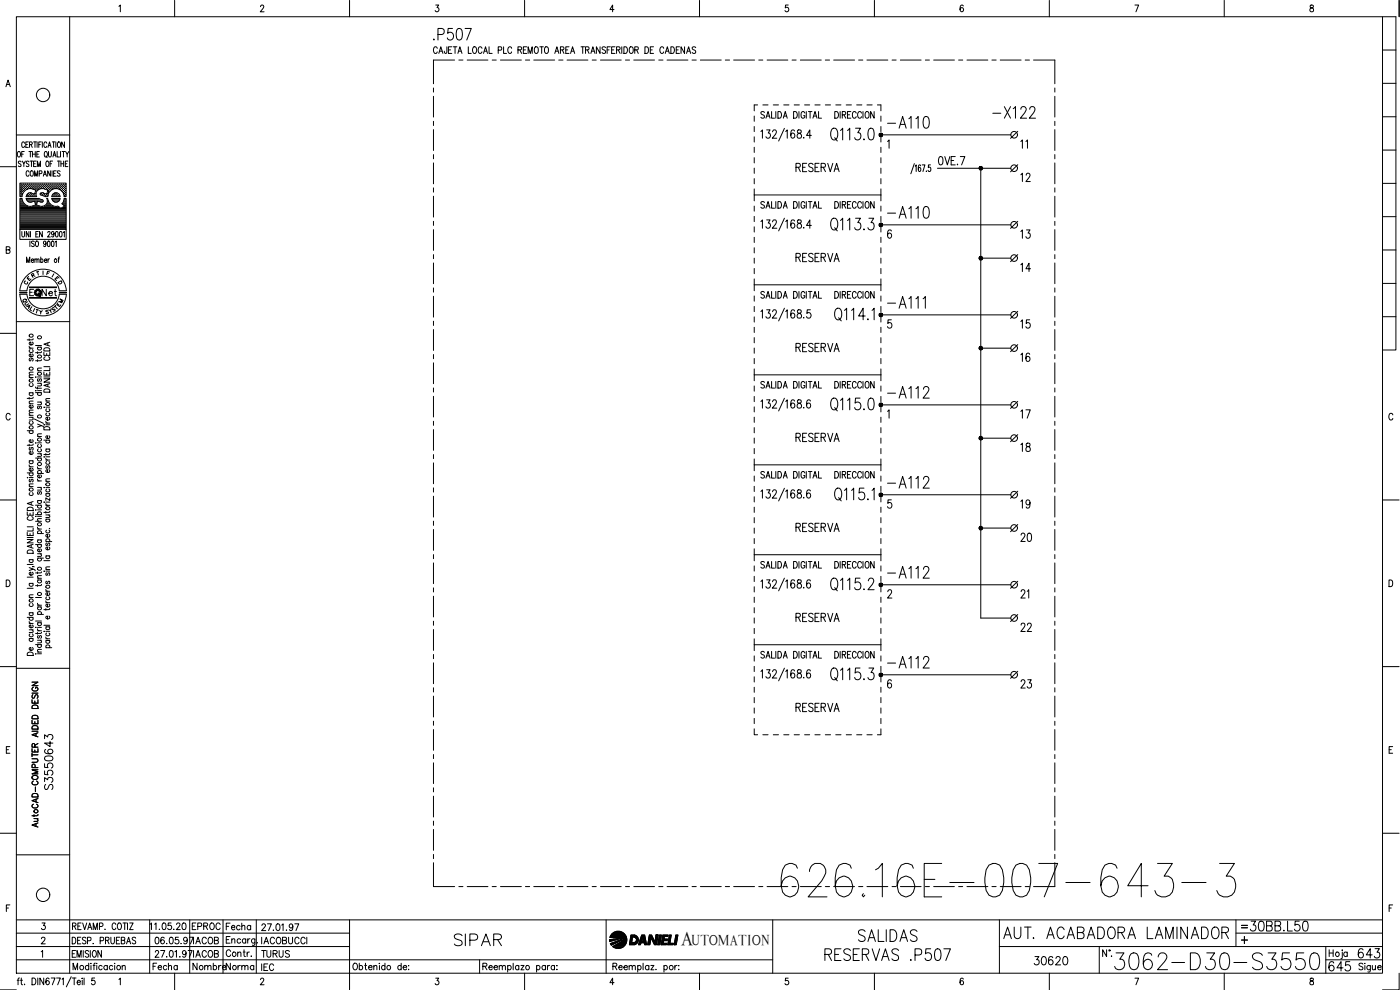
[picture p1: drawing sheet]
<svg xmlns="http://www.w3.org/2000/svg" width="420mm" height="297mm" viewBox="0 0 420 297" stroke-linecap="round" stroke-linejoin="round" font-family="sans-serif">
<defs><g id="words">
<text font-size="15" x="233.2" y="270.2">626.16E-007-643-3</text>
<text font-size="8.8" x="333.4" y="292.1">3062-D30-S3550</text>
<g font-size="7.1">
<text x="128.8" y="13.4">.P507</text>
<text x="265.3" y="39.9">-A110</text>
<text x="296.7" y="36.7">-X122</text>
<text x="265.3" y="66.7">-A110</text>
<text x="265.3" y="93.8">-A111</text>
<text x="265.3" y="120.6">-A112</text>
<text x="265.3" y="147.8">-A112</text>
<text x="265.3" y="174.6">-A112</text>
<text x="265.3" y="201.8">-A112</text>
<text x="135.1" y="285">SIPAR</text>
<text x="256.5" y="283.6">SALIDAS</text>
<text x="299.9" y="282.9">AUT. ACABADORA LAMINADOR</text>
<text x="246.2" y="289.3">RESERVAS .P507</text>
</g>
<g font-size="6.2">
<text x="310.1" y="99.8" transform="rotate(-90 310.1 99.8)">15</text>
<text x="305.2" y="190.9">22</text>
<text x="16.9" y="238.1" transform="rotate(-90 16.9 238.1)">S3550643</text>
<text x="373.9" y="280.5">30BB.L50</text>
<text x="397.6" y="292.5">645</text>
<text x="406.4" y="288.6">643</text>
</g>
<text font-size="5.9" x="204.4" y="283.5">A</text>
<g font-size="5.7">
<text x="237.8" y="52.6">RESERVA</text>
<text x="305.2" y="55.7">12</text>
<text x="305.2" y="72.7">13</text>
<text x="237.8" y="79.7">RESERVA</text>
<text x="305.2" y="82.5">14</text>
<text x="237.8" y="106.9">RESERVA</text>
<text x="305.2" y="109.7">16</text>
<text x="305.2" y="126.6">17</text>
<text x="237.8" y="133.7">RESERVA</text>
<text x="305.2" y="136.5">18</text>
<text x="305.2" y="153.8">19</text>
<text x="237.8" y="160.9">RESERVA</text>
<text x="305.2" y="163.7">20</text>
<text x="305.2" y="180.6">21</text>
<text x="237.8" y="187.7">RESERVA</text>
<text x="305.2" y="207.8">23</text>
<text x="237.8" y="214.8">RESERVA</text>
<text x="309" y="290.7">30620</text>
</g>
<g font-size="5.3">
<text x="309.4" y="45.9" transform="rotate(-90 309.4 45.9)">11</text>
<text x="56.4" y="280.1">EPROC</text>
<text x="77.3" y="288.6">TURUS</text>
</g>
<g font-size="4.9">
<text x="11.3" y="90">Net</text>
<text x="66.7" y="280.1">Fecha</text>
<text x="56.8" y="284.3">IACOB</text>
<text x="77.3" y="284.3">IACOBUCCI</text>
<text x="44.8" y="292.1">Fecha</text>
<text x="56.8" y="292.1">Nombre</text>
<text x="66.7" y="292.1">Norma</text>
</g>
<text font-size="4.4" x="207.6" y="283.5">UTOMATION</text>
<g font-size="4">
<text x="12.7" y="83.6">F</text>
<text x="6" y="86.4">C</text>
<text x="7.1" y="85.4">E</text>
<text x="16.2" y="86.4">D</text>
<text x="5.6" y="92.1">Q</text>
<text x="6.3" y="92.8">U</text>
<text x="6.7" y="93.8">A</text>
<text x="16.6" y="92.1">M</text>
</g>
<text font-size="3.5" x="371.5" y="279.8">=</text>
</g></defs>
<!-- layer: XR-FG100|CART -->
<g fill="none" stroke="#000" stroke-width=".3">
<path d="M4.9 5h410v287h-410zM20.9 5v287M35.7 1.9l.4-.4v2M52.4 .1v4.9M78.2 2l.1-.3a.49 .49 0 0 1 .6-.1 .49 .49 0 0 1 .2 .7l-1 1.2h1.1M104.9 .1v4.9M130.8 1.5h.9l-.6 .8a.62 .62 0 0 1 .6 .9 .62 .62 0 0 1-1.1 0M157.4 .1v4.9M184.3 2.9h-1.3l.9-1.4v2M209.9 .1v4.9M236.6 1.5h-.8l-.1 .9a.62 .62 0 0 1 .9 0 .62 .62 0 0 1-.1 .9 .62 .62 0 0 1-.9-.1M262.4 .1v4.9"/>
<path d="M289.1 1.8l-.3-.3a1.12 1.12 0 0 0-.7 1 1.12 1.12 0 0 0 .6 1 .59 .59 0 0 0 .5-.8 .59 .59 0 0 0-1-.1l-.1 .3M314.9 .1v4.9M340.6 1.5h1.1l-.8 2M367.4 .1v4.9M393.3 1.6l-.1 .4 .2 .3a.65 .65 0 0 1 .8 .6 .65 .65 0 0 1-.7 .6 .67 .67 0 0 1-.4-.8 .67 .67 0 0 1 .8-.4l.3-.3-.1-.4zM414.9 5h4v100h-4M414.9 15h4M419.9 .1v4.9M1.8 26l.6-2 .7 2M2 25.3h.8M414.9 35h4M414.9 25h4"/>
<path d="M0 50h4.9M4.9 40.5h16M5.4 45.5h.1a.86 .86 0 0 1 .7 .8 .86 .86 0 0 1-.7 .8 1.17 1.17 0 0 1-.1-1.6zM6.1 56.8h.1M6.1 56.2h.1M6.1 55.6h.1M6.1 57.5h.1M6.1 58.1h.1M6.1 58.7h.1M6.1 59.7h.4M6.3 57.2h.1M6.3 56.5h.1"/>
<path d="M6.3 55.9h.1M6.3 55.3h.1M6.3 57.8h.1M6.3 58.4h.1M6.3 48.6a.41 .41 0 0 0-.6-.2 .41 .41 0 0 0 0 .7l.5 .2 .1 .5-.3 .2-.5-.2M6.3 55.2v.1M6.3 55.8v.2M6.3 56.5v.1M6.3 57.1v.1M6.3 57.7v.2M6.3 58.4v.1M6.5 46.3h.5"/>
<path d="M6.6 59.5h-.6v9.3h13.9v-9.3h-.7l-.1 .8M6.6 56.8h.1M6.6 56.2h.1M6.6 55.6h.1M6.6 57.5h.1M6.6 58.1h.1M6.6 59.5l.2 .8M6.7 48.3l.5 .8 .4-.8M6.7 55.5v.2M6.7 56.1v.2M6.7 56.8v.1M6.7 57.4v.2"/>
<path d="M6.7 58v.2M6.8 58.3l-.2 .7M6.9 57.2h.2M6.9 56.5h.2M6.9 55.9h.2M6.9 55.3h.2M7 55.2v.1M7 55.8v.2M7 56.5v.1M7 57.1v.1M7.2 49.1v.9M7.2 56.8h.2"/>
<path d="M7.2 56.2h.2M7.2 55.6h.2M7.3 45.5h-.8v1.6M7.3 55.5v.2M7.3 56.1v.2M7.3 56.8v.1M7.4 43a.45 .45 0 0 0-.6-.4 .45 .45 0 0 0-.3 .6v.4a.44 .44 0 0 0 .3 .6 .44 .44 0 0 0 .6-.4M7.5 56.5h.2M7.5 55.9h.2M7.5 55.3h.2M7.6 55.2v.1M7.6 55.8v.2"/>
<path d="M7.6 56.5v.1M7.7 43.4h.5M7.8 59h3.2M7.8 59.5h3.7M7.9 59.5v.3M7.9 56.8h.1M7.9 56.2h.1M7.9 55.6h.1M7.9 59.8l.7 .8M7.9 58.7v.3M8 55.5v.2M8 56.1v.2"/>
<path d="M8 56.8h.1M8 59.7h3.6M8 58.7h.1M8.1 56.8l1.2-.2 1.5 .5-.4 1.1-1-.3M8.2 56.8l-.9 .6-.5 .8M8.2 56.5h.1M8.2 55.9h.1M8.2 55.3h.1M8.2 58.4h.1M8.3 55.2v.1M8.3 55.8v.2M8.3 56.5v.1"/>
<path d="M8.3 58.4v.1M8.5 42.6h-.8v1.6h.8M8.5 56.2h.1M8.5 55.6h.1M8.5 58.7h.1M8.6 58.1v.1M8.6 55.5v.2M8.6 56.1v.2M8.6 58.7v.1M8.7 48.6l-.6-.3-.2 .6a.74 .74 0 0 1 .7 1l-.7-.1M8.7 45.5h.8M8.7 51.6a.46 .46 0 0 0-.5-.3 .46 .46 0 0 0-.4 .5v.5a.46 .46 0 0 0 .4 .6 .46 .46 0 0 0 .5-.4"/>
<path d="M8.8 56.5h.2M8.8 55.9h.2M8.8 55.3h.2M8.8 58.4h.2M8.8 43.4l.8-.1v-.6l-.8-.1v1.6M8.9 55.2v.1M8.9 55.8v.2M8.9 56.5h.1M8.9 58.4v.1M9 48.3h.9M9.1 45.5v1.6M9.1 56.2h.2"/>
<path d="M9.1 55.6h.2M9.1 58.1h.2M9.1 58.7h.2M9.2 55.5v.2M9.2 56.1v.2M9.2 58v.2M9.2 58.7v.1M9.3 43.4l.4 .8M9.3 51.3h.1a.83 .83 0 0 1 .6 .8 .83 .83 0 0 1-.6 .8 1.12 1.12 0 0 1-.1-1.6zM9.4 57.9h-.6l-.9 .8M9.4 56.5h.2M9.4 55.9h.2"/>
<path d="M9.4 55.3h.2M9.4 58.4h.2M9.4 48.3v1.7M9.5 55.2v.1M9.5 55.8v.2M9.5 56.5v.1M9.5 58.4v.1M9.7 46.3h.9M9.7 45.5v1.6M9.8 56.2h.1M9.8 55.6h.1M9.8 58.7h.1"/>
<path d="M9.9 55.5v.2M9.9 56.1v.2M9.9 58.2h.1M9.9 58.7v.1M10.1 56.5h.1M10.1 55.9h.1M10.1 55.3h.1M10.1 58.4h.1M10.1 49.1h.5M10.1 42.6h.8M10.2 55.2v.1M10.2 55.8v.2"/>
<path d="M10.2 56.5v.1M10.2 58.4v.1M10.4 52.9v-1.6l.4 1.6 .5-1.6v1.6M10.4 56.2h.1M10.4 55.6h.1M10.4 58.7h.1M10.5 56.8h-.1M10.5 42.6v1.6M10.5 55.5v.2M10.5 56.1v.2M10.5 58.7v.1M10.5 58.1h.1"/>
<path d="M10.6 45.5v1.6M10.7 56.5h.2M10.7 55.9h.2M10.7 55.3h.2M10.8 55.2v.1M10.8 55.8v.2M10.8 56.5v.1M10.8 57.2h.1M10.9 48.3h-.8v1.7h.8M11 56.8h.2M11 56.2h.2M11 55.6h.2"/>
<path d="M11 46.3h.5M11.1 42.6v1.6M11.1 55.5v.2M11.1 56.1v.2M11.1 56.8v.1M11.2 50v-1.7l.5 1.7 .4-1.7v1.7M11.3 56.5h.2M11.3 55.9h.2M11.3 55.3h.2M11.4 55.2v.1M11.4 55.8v.2M11.4 56.5v.1"/>
<path d="M11.6 59.5l.2 .1M11.6 43.4h.5M11.7 56.2h.1M11.7 55.6h.1M11.8 59.6l1.1 .4v.5l-.3 .1M11.8 52.1l.7-.1v-.7h-.7v1.6M11.8 55.5v.2M11.8 56.1v.2M11.8 45.5h-.8v1.6h.8M12 56.5h.1M12 55.9h.1M12 55.3h.1"/>
<path d="M12.1 55.2v.1M12.1 55.8v.2M12.1 56.5v.1M12.1 58l.1 .4M12.1 58.5l1 .3M12.3 56.2h.1M12.3 55.6h.1M12.3 58.1h.1M12.4 42.6h-.8v1.6M12.4 55.5v.2M12.4 56.1v.2M12.4 58v.2"/>
<path d="M12.6 56.5h.2M12.6 55.9h.2M12.6 55.3h.2M12.6 58.4h.2M12.7 42.6v1.6M12.7 55.2v.1M12.7 55.8v.2M12.7 56.5h.1M12.7 58.4v.1M12.7 56.6l1.7 .5-.4 1.1-1-.3M12.7 56.6a1.68 1.68 0 0 0-1.7 2.4M13 56.2h.1"/>
<path d="M13 55.6h.1M13 58.1h.1M13 52.9l.5-1.6 .5 1.6M13 55.5v.2M13 56.1v.2M13 58v.2M13.1 57.9l-1 .1M13.1 58.8l1.2 .2M13.2 52.3h.6M13.3 56.5h.1M13.3 55.9h.1M13.3 55.3h.1"/>
<path d="M13.3 58.4h.1M13.3 55.2v.1M13.3 55.8v.2M13.3 56.5v.1M13.3 58.4v.1M13.5 45.5h.1a.82 .82 0 0 1 .7 .8 .82 .82 0 0 1-.8 .8l-.2-.6zM13.6 56.2h.1M13.6 55.6h.1M13.6 58.7h.1M13.7 55.5v.2M13.7 56.1v.2M13.7 58.7v.1"/>
<path d="M13.8 46.8l.3 .5M13.9 56.5h.2M13.9 55.9h.2M13.9 55.3h.2M13.9 58.4h.2M14 48.4l.1-.1a.82 .82 0 0 1 .6 .9 .82 .82 0 0 1-.7 .7l-.2-.5zM14 55.2v.1M14 55.8v.2M14 56.5v.1M14 58.4v.1M14 59.5a1.69 1.69 0 0 1-.3 1.9 1.69 1.69 0 0 1-1.9 .4M14.1 43a.46 .46 0 0 0-.6-.4 .46 .46 0 0 0-.3 .6v.4a.46 .46 0 0 0 .3 .6 .46 .46 0 0 0 .6-.4"/>
<path d="M14.1 59.5h.2M14.2 58.7h.1M14.2 56.8h.2M14.2 56.2h.2M14.2 55.6h.2M14.2 58.1h.2M14.3 55.5v.2M14.3 56.1v.2M14.3 56.8v.1M14.3 58v.2M14.3 59.5l.2 .8M14.4 57.5h.1"/>
<path d="M14.4 44.2l.5-1.6 .4 1.6M14.5 58.2a2.46 2.46 0 0 1 2.3-1.6 2.46 2.46 0 0 1 2.3 1.6M14.5 58.3l-.2 .7M14.5 57.2h.2M14.5 56.5h.2M14.5 55.9h.2M14.5 55.3h.2M14.5 57.8h.1M14.6 45.5v1.1l.3 .5h.3l.2-.5v-1.1M14.6 43.7h.6M14.6 55.2v.1M14.6 55.8v.2"/>
<path d="M14.6 56.5v.1M14.6 57.1v.1M14.6 57.7v.1M14.9 56.8h.1M14.9 56.2h.1M14.9 55.6h.1M14.9 55.5v.2M14.9 56.1v.2M14.9 56.8v.1M15 49.1h.5M15.1 51.3v1.6l-.8-1.6v1.6M15.2 56.5h.1"/>
<path d="M15.2 55.9h.1M15.2 55.3h.1M15.2 55.2v.1M15.2 55.8v.2M15.2 56.5v.1M15.5 56.2h.1M15.5 55.6h.1M15.5 59h2.5M15.6 56.8h-.1M15.6 55.5v.2M15.6 56.1v.2M15.6 51.3v1.6"/>
<path d="M15.6 59.8l.8 .8M15.6 59.8l-.1-.3h2.5l-.1 .3M15.6 58.7v.3M15.7 59.7h2.2M15.7 42.6h.8M15.8 48.3h-.8v1.7M15.8 56.5h.2M15.8 55.9h.2M15.8 55.3h.2M15.9 47.1l.4-1.6 .5 1.6M15.9 55.2v.1M15.9 55.8v.2"/>
<path d="M15.9 56.5v.1M16 58.4l-.1 .1M16 46.6h.6M16.1 52h.5M16.1 42.6v1.6M16.1 56.2h.2M16.1 55.6h.2M16.1 58.7h.2M16.2 55.5v.2M16.2 56.1v.2M16.2 58.2h.1M16.2 58.7v.1"/>
<path d="M16.3 58.1h.1M16.3 57.9h1l.7 .8M16.4 57.9l-.8 .8M16.4 56.5h.2M16.4 55.9h.2M16.4 55.3h.2M16.4 58.4h.2M16.5 55.2v.1M16.5 55.8v.2M16.5 56.5h.1M16.5 58.4v.1M16.8 56.2h.1"/>
<path d="M16.8 55.6h.1M16.8 58.1h.1M16.8 58.7h.1M16.8 42.6v1.6M16.8 51.3h-.7v1.6h.7M16.8 55.5v.2M16.8 56.1v.2M16.8 58v.2M16.8 58.7v.1M17.1 56.5h.1M17.1 55.9h.1M17.1 55.3h.1"/>
<path d="M17.1 58.4h.1M17.1 45.5v1.6h.8M17.1 55.2v.1M17.1 55.8v.2M17.1 56.5v.1M17.1 58.4v.1M17.2 48.3h.8M17.4 56.2h.1M17.4 55.6h.1M17.4 58.7h.1M17.4 42.7l.2-.1a.86 .86 0 0 1 .6 .8 .86 .86 0 0 1-.6 .8 1.17 1.17 0 0 1-.2-1.5zM17.5 55.5v.2"/>
<path d="M17.5 56.1v.2M17.5 58.7v.1M17.7 48.3v1.7M17.7 56.5h.2M17.7 55.9h.2M17.7 55.3h.2M17.8 55.2v.1M17.8 55.8v.2M17.8 56.5v.1M17.9 58.7l.1 .3M18 59.8l-.7 .8M18 51.5l-.7-.2v.5a.74 .74 0 0 1 .6 1l-.7-.2"/>
<path d="M18 56.8h.2M18 56.2h.2M18 55.6h.2M18.1 55.5v.2M18.1 56.1v.2M18.1 56.8v.1M18.2 45.5v1.6M18.3 49.1h.8M18.3 48.3v1.7M18.3 56.5h.2M18.3 55.9h.2M18.3 55.3h.2"/>
<path d="M18.4 57.1l.1 .1M18.4 55.2v.1M18.4 55.8v.2M18.4 56.5v.1M18.6 45.5h.9M18.7 56.8h.1M18.7 56.2h.1M18.7 55.6h.1M18.8 57.4v.1M18.8 55.5v.2M18.8 56.1v.2M18.8 56.8v.1"/>
<path d="M19 57.2h.1M19 56.5h.1M19 55.9h.1M19 55.3h.1M19 57.8h.1M19 45.5v1.6M19 55.2v.1M19 55.8v.2M19 56.5v.1M19 57.1v.1M19 57.7v.2M19.1 58.3l.2 .7h.6v-4.1h-13.9v4.1h.6"/>
<path d="M19.1 48.3v1.7M19.3 56.8h.1M19.3 56.2h.1M19.3 55.6h.1M19.3 57.5h.1M19.3 58.1h.1M19.3 42.6v1.6l-.8-1.6v1.6M19.3 58.7h.1M19.3 59.7h.5M19.4 55.5v.2M19.4 56.1v.2M19.4 56.8v.1"/>
<path d="M19.4 57.4v.2M19.4 58v.2M19.4 58.7v.1M19.6 57.2h.2M19.6 56.5h.2M19.6 55.9h.2M19.6 55.3h.2M19.6 57.8h.2M19.6 58.4h.2M19.6 49.1h.5M19.7 45.5l.5 .8 .5-.8M19.7 55.2v.1"/>
<path d="M19.7 55.8v.2M19.7 56.5v.1M19.7 57.1v.1M19.7 57.7v.2M19.7 58.4v.1M20.2 46.3v.8M20.4 48.3h-.8v1.7h.8M414.9 55h4M414.9 45h4M1.9 75l.9-.1 .1-.7-1-.2v2l.9-.1 .2-.6-.4-.3M6 68.8v3h13.9v-3M6.1 64.5h13.7"/>
<path d="M6.1 64.2h13.7M6.1 63.8h13.7M6.1 63.5h13.7M6.1 63.2h13.7M6.1 62.9h13.7M6.1 62.6h12M6.1 62.3h11.7M6.1 61.9h2.2M6.1 61.6h1.6M6.1 61.3h1.2M6.1 61h.9M6.1 60.6h.7"/>
<path d="M6.1 60.4h.5M6.1 60h.5M6.1 64.8h13.7M6.1 65.1h13.7M6.1 65.4h13.7M6.1 65.7h13.7M6.1 66.1h13.7M6.1 66.4h13.7M6.1 66.7h13.7M6.1 67h13.7M6.1 67.3h13.7M6.1 67.6h13.7"/>
<path d="M6.1 68h13.7M6.1 68.3h13.7M6.1 68.6h13.7M6.6 69.5v1.4l.3 .2 .4-.2 .1-1.4M6.8 60.3l.5 .8 .9 .6M8 78.8v-1.7l.4 1.7 .5-1.7v1.7M8.1 60h4.5M8.4 60.4h1.6M8.6 60.6h.8l1-.3 .3 1.2-1.4 .4-1.2-.2M8.7 69.5v1.6l-.8-1.6v1.6M9 72.3v1.7M9.1 69.5v1.6"/>
<path d="M9.4 78.1h.7l-.1-.3a.46 .46 0 0 0-.6 .4 .46 .46 0 0 0 .6 .5l.1-.2M9.8 61.9h2.1M10.3 72.5l-.3-.2-.6 .2 .2 .5 .6 .3 .1 .4-.3 .3-.6-.3M10.5 78l.3-.3 .2 .1 .1 1M10.5 77.7v1.1M10.5 60.4h.7M10.5 60.6h.6M10.6 61h.4M10.7 61.6h.3M10.7 61.3h.2M10.8 72.5l.2-.2a.86 .86 0 0 1 .6 .9 .86 .86 0 0 1-.6 .8l-.4-.7zM10.8 70.2h.4"/>
<path d="M11.1 78l.3-.3 .3 .1v1M11.5 69.5h-.7v1.6h.7M11.6 60.4h1.3M12.2 77.9l.1-.1a.48 .48 0 0 1 .6 .4 .48 .48 0 0 1-.6 .5l-.1-.2M12.2 77.1v1.7M12.6 60.7l-1.3-.4-.3 1.2 .8 .3M12.7 69.5v1.6l-.8-1.6v1.6M13.2 61.9h2.8M13.3 78.1h.8l-.1-.3a.43 .43 0 0 0-.6 .2 .43 .43 0 0 0 .1 .5 .43 .43 0 0 0 .6 0M13.8 61.6h1.6M13.8 72.9a.4 .4 0 0 1-.4 .4 .4 .4 0 0 1-.4-.5l.4-.5a.95 .95 0 0 1-.1 1.7l-.2-.3M14.1 61.3h.9"/>
<path d="M14.2 61h.5M14.3 60.6h.2M14.4 69.8l.2-.3 .4 .1v.4l-.7 1.1h.8M14.4 60.4h.1M14.4 72.4l.2-.1a.95 .95 0 0 1 0 1.7l-.4-.7zM14.4 77.7v1.1M14.5 60.3l.5 .8 .9 .6M14.9 77.7l-.5 .4M15.6 72.4l.1-.1a.95 .95 0 0 1 0 1.7l-.3-.7zM15.8 60h1.9M15.8 61.7l1.6 .1M16.1 60.4h1.4"/>
<path d="M16.2 70a.4 .4 0 0 1-.4 .5 .4 .4 0 0 1-.3-.6l.3-.4a.95 .95 0 0 1-.1 1.6l-.2-.2M16.3 60.6h1M16.6 72.6l.3-.3v1.7M16.8 69.5h.2a.95 .95 0 0 1 0 1.6l-.4-.7zM17.4 61.9l.8 .6 1.1-.6M17.4 77.7h.4M17.9 77.1l-.3 .3v1.4M18 69.5h.2a.95 .95 0 0 1 0 1.6l-.4-.7zM18.3 62.6h1.5M18.8 61h1M18.9 62.3h.9M18.9 61.3h.9"/>
<path d="M19 69.8l.3-.3v1.6M19 60.6h.8M19.1 60.3l-.5 .8 .7 .8M19.2 60.4h.6M19.2 61.6h.6M19.3 60h.5M19.4 61.9h.4M414.9 75h4M414.9 65h4M4.9 96.5h16M5.9 88.3a7 7 0 0 0 7 6.5 7 7 0 0 0 7-6.5M5.9 87.2a7 7 0 0 1 7-6.4 7 7 0 0 1 7 6.4"/>
<path d="M8.1 88.3a4.9 4.9 0 0 0 4.8 4.4 4.9 4.9 0 0 0 4.9-4.4M8.1 87.2a4.9 4.9 0 0 1 4.8-4.3 4.9 4.9 0 0 1 4.9 4.3M8.8 89.3h8.2M8.8 89.4h8.2M8.8 86.3h8.2M8.8 86.1h8.2M8.9 89.4h8M8.9 86.2h8M10.1 86.8h-1.2v1.9M10.9 92.8l.7 .2M11.9 93.1l.3 .6 .5-.5M12.2 93.7v.5"/>
<path d="M14.4 93.2l-.7 .1 .9 .6-.2 .2h-.5M15.2 93.2l.2 .6M15.3 92.7l-.1 .5-.6-.3M414.9 95h4M414.9 85h4M0 100h4.9M8.8 103.9v.4l.5 .2M8.8 101.7v.5M8.8 119.2v.5M8.8 117.8h1.1M8.8 113.3h1.1M8.8 104.5h1.1"/>
<path d="M9 117.8a.51 .51 0 0 0 0 .8 .51 .51 0 0 0 .7 0 .51 .51 0 0 0 0-.8M9 115.1a.51 .51 0 0 0 0 .7 .51 .51 0 0 0 .7 0 .51 .51 0 0 0 0-.7M9 107.5l-.2 .3v.4h.4l.2-.6 .3-.1 .2 .3-.2 .5M9 104.9a.51 .51 0 0 0 0 .7 .51 .51 0 0 0 .7 0 .51 .51 0 0 0 0-.7M9.7 106.2a.5 .5 0 0 1 .1 .7 .5 .5 0 0 1-.8 0 .5 .5 0 0 1 .1-.7h.2v.9M9.7 102.6a.51 .51 0 0 1 0 .7 .51 .51 0 0 1-.7 .1 .51 .51 0 0 1-.1-.7l.4-.1v.9M9.9 119.2l-.3 .3h-1.4M9.9 112.5l-1.1 .1v.3l.3 .4M9.9 111.7h-1.1v.4l.3 .4M9.9 101.6v.3l-1.7 .1M10.7 117.2h.1zM10.7 116.1l.3 .4h1.4"/>
<path d="M10.7 113.1h.1zM10.7 117.8h1.7M10.7 103.7h1.7M11.3 113.1h1.1M11.3 105.6v.5M11.3 107.9v.5M11.3 116.2v.5M11.3 117.2h1.1M11.3 115h1.1M11.3 111.2h1.1M11.3 104.2h1.1M11.5 117.8a.49 .49 0 0 0 0 .7 .49 .49 0 0 0 .7 0 .49 .49 0 0 0 0-.7"/>
<path d="M11.5 113.7l-.2 .2 .2 .5 .4-.7h.5v.5l-.2 .2M11.5 104.2a.49 .49 0 0 0 0 .7 .49 .49 0 0 0 .7 0 .49 .49 0 0 0 0-.7M12.1 115l.3 .4v.3l-1.1 .1M12.4 110.4l-1.1 .1v.4l.3 .3M12.4 107.9l-.3 .3h-1.4M12.4 105.5v.3h-1.7M13.2 113.7h1.7l-1.7 1h1.7M13.2 111.6v1h1.7v-1M13.2 105.7v.9h1.7v-.9M13.2 113.1h1.7M13.2 110h1.7M13.3 117a.98 .98 0 0 1 1-.3 .98 .98 0 0 1 .6 1h-1.7z"/>
<path d="M13.3 104.6a.98 .98 0 0 1 1-.2 .98 .98 0 0 1 .6 .9h-1.7zM13.6 107a.54 .54 0 0 0-.4 .7 .54 .54 0 0 0 .6 .4h.5a.54 .54 0 0 0 .6-.4 .54 .54 0 0 0-.4-.7M14 106.1v.5M14 112v.6M14.4 102.9v.7M14.4 115.3v.7M14.9 119.6h-1.1v.4l.3 .3M14.9 115.1l-1.7 .5 1.7 .6M14.9 110.3v.9h-1.7M14.9 102.7l-1.7 .6 1.7 .5M3 124.5a.63 .63 0 0 0-.7-.5 .63 .63 0 0 0-.5 .8v.5a.63 .63 0 0 0 .5 .7 .63 .63 0 0 0 .7-.5M8.2 129.2h1.7"/>
<path d="M8.8 139.5v.4l.5 .2M8.8 138.2h1.1M8.8 133.3v.5M8.8 125.2h1.1M8.8 124.6h1.1M8.8 121.1h1.1M9 138.2a.51 .51 0 0 0 0 .8 .51 .51 0 0 0 .7 0 .51 .51 0 0 0 0-.8M9 134.3l-.2 .2 .2 .6 .4-.8h.5v.5l-.2 .3M9 129.2a.49 .49 0 0 0 0 .7 .49 .49 0 0 0 .7 0 .49 .49 0 0 0 0-.7M9 126.4a.51 .51 0 0 0 0 .8 .51 .51 0 0 0 .7 0 .51 .51 0 0 0 0-.8M9.6 125.2l.3 .4v.3l-1.1 .1M9.7 135.5a.5 .5 0 0 1 0 .7 .5 .5 0 0 1-.7 .1 .5 .5 0 0 1-.1-.7l.4-.1v.8"/>
<path d="M9.7 131.9l.2 .2a.53 .53 0 0 1-.6 .7 .53 .53 0 0 1-.4-.8l.4-.1v.9M9.7 121.6a.5 .5 0 0 1 .1 .7 .5 .5 0 0 1-.8 0 .5 .5 0 0 1 .1-.7h.2v.9M9.9 133.2l-.3 .4h-1.4M9.9 123.8l-1.1 .1v.4l.3 .3M9.9 123l-1.1 .1v.4l.3 .3M9.9 120.3l-1.1 .1v.4l.3 .3M10.3 125.7l2.7 1.3M10.7 132.9h.1zM10.7 137.4h1.7M11.3 127.2l1.1 .5-1.1 .4M11.3 136.1h1.1M11.3 132.9h1.1"/>
<path d="M11.3 131h1.1M11.3 120.6h1.1M11.5 137.4a.51 .51 0 0 0 0 .8 .51 .51 0 0 0 .7 0 .51 .51 0 0 0 0-.8M11.5 134.7a.51 .51 0 0 0 0 .7 .51 .51 0 0 0 .7 0 .51 .51 0 0 0 0-.7M11.5 133.4a.51 .51 0 0 0 0 .7 .51 .51 0 0 0 .7 0 .51 .51 0 0 0 0-.7M11.5 121.9l-.2 .3 .2 .5 .4-.8h.5v.5l-.2 .3M12.1 136.1l.3 .4v.3l-1.1 .1M12.1 120.6l.3 .4v.4h-1.1M12.4 130.2h-1.1v.4l.3 .4M12.4 127.7l.6 .2v.3M13.2 137.1h.1zM13.2 122.2h.1z"/>
<path d="M13.2 132.1h1.7M13.3 128.3a.96 .96 0 0 1 1-.3 .96 .96 0 0 1 .6 1h-1.7zM13.3 127.5h.1M13.8 137.5v.3l.5 .2M13.8 126.4v.3l.5 .2M13.8 136.1v.5M13.8 138h1.1M13.8 137.1h1.1M13.8 134.7h1.1M13.8 127.5h1.1M13.8 126.9h1.1M13.8 122.2h1.1"/>
<path d="M13.8 120.3h1.1M14 139.7l-.2 .3v.4h.4l.2-.6 .3-.1 .2 .3-.2 .5M14 138.5a.49 .49 0 0 0 0 .7 .49 .49 0 0 0 .7 0 .49 .49 0 0 0 0-.7M14 134.7a.49 .49 0 0 0 0 .7 .49 .49 0 0 0 .7 0 .49 .49 0 0 0 0-.7M14 132.1a.49 .49 0 0 0 0 .7 .49 .49 0 0 0 .7 0 .49 .49 0 0 0 0-.7M14 123.9l-.2 .2a.52 .52 0 0 0 .6 .7 .52 .52 0 0 0 .3-.9M14 122.7l-.2 .1a.52 .52 0 0 0 .6 .7 .52 .52 0 0 0 .3-.8M14.7 130.8l.2 .1a.53 .53 0 0 1-.6 .7 .53 .53 0 0 1-.4-.8h.4v.8M14.7 125.2l.2 .1a.53 .53 0 0 1-.6 .8 .53 .53 0 0 1-.4-.8l.4-.1v.9M14.9 136l-.3 .4h-1.4M418 124.5a.61 .61 0 0 0-.7-.5 .61 .61 0 0 0-.5 .8v.5a.61 .61 0 0 0 .5 .7 .61 .61 0 0 0 .7-.5M0 150h4.9"/>
<path d="M8.2 159.8v.9h1.7v-.9M8.2 153.6v1h1.7v-1M8.2 143.3h.1zM8.2 158.1h1.7M8.2 141.9h1.7M8.4 152.3a.95 .95 0 0 1 1.1-.1 .95 .95 0 0 1 .4 1h-1.7zM8.6 155a.56 .56 0 0 0-.4 .7 .56 .56 0 0 0 .6 .4h.5a.56 .56 0 0 0 .6-.4 .56 .56 0 0 0-.4-.7M8.8 146h1.1M8.8 143.3h1.1M8.8 140.1h1.1M9 147.8a.49 .49 0 0 0 0 .7 .49 .49 0 0 0 .7 0 .49 .49 0 0 0 0-.7M9 143.8l-.2 .3 .2 .5 .4-.7h.5v.4l-.2 .3"/>
<path d="M9 141.9a.51 .51 0 0 0 0 .7 .51 .51 0 0 0 .7 0 .51 .51 0 0 0 0-.7M9 154v.6M9.4 150.7v.8M9.7 140.5l.2 .2a.53 .53 0 0 1-.6 .7 .53 .53 0 0 1-.4-.8l.4-.1v.9M9.9 158.4v.9h-1.7M9.9 150.5l-1.7 .6 1.7 .6M9.9 145.2h-1.1v.4l.3 .4M10.7 154.9h.1zM10.7 153h.1zM10.7 156.4h1.7M10.7 154.4h1.7M10.7 151.6h1.7"/>
<path d="M11.3 158.1v.4l.5 .2M11.3 143.7v.4l.5 .2M11.3 140.1v.3l.5 .3M11.3 158.7h1.1M11.3 154.9h1.1M11.3 153h1.1M11.3 150.2h1.1M11.3 146.2h1.1M11.3 144.3h1.1M11.3 142.1h1.7M11.3 140.7h1.1M11.5 154.4a.49 .49 0 0 1 0-.7 .49 .49 0 0 1 .7 0 .49 .49 0 0 1 0 .7"/>
<path d="M11.5 151.6a.51 .51 0 0 0 0 .7 .51 .51 0 0 0 .7 0 .51 .51 0 0 0 0-.7M11.5 150.2a.51 .51 0 0 0 0 .7 .51 .51 0 0 0 .7 0 .51 .51 0 0 0 0-.7M11.5 147.5l-.2 .3 .2 .5 .4-.7h.5v.4l-.2 .3M11.5 142.1a.51 .51 0 0 1 0-.8 .51 .51 0 0 1 .7 0 .51 .51 0 0 1 0 .8M12.1 146.2l.3 .4v.4l-1.1 .1M12.2 142.5a.5 .5 0 0 1 .1 .7 .5 .5 0 0 1-.8 0 .5 .5 0 0 1 .1-.7h.2v.9M12.4 155.6h-1.1v.4l.3 .4M13.2 150.7h.1zM13.3 146.3h.1M13.8 151.1v.3l.5 .2M13.8 153.4v.6M13.8 155.8h1.1"/>
<path d="M13.8 154.5h1.1M13.8 151.6h1.1M13.8 150.7h1.1M13.8 148.1h1.1M13.8 146.3h1.1M13.8 144.4h1.1M14 159.1l-.2 .1a.52 .52 0 0 0 .6 .7 .52 .52 0 0 0 .3-.8M14 155.8l-.2 .1a.52 .52 0 0 0 .6 .7 .52 .52 0 0 0 .3-.8M14 148.1l-.2 .1a.52 .52 0 0 0 .6 .8 .52 .52 0 0 0 .3-.9M14 146.8a.49 .49 0 0 0 0 .7 .49 .49 0 0 0 .7 0 .49 .49 0 0 0 0-.7M14.6 154.5l.3 .3v.4l-1.1 .1M14.7 140.9a.5 .5 0 0 1 0 .7 .5 .5 0 0 1-.7 .1 .5 .5 0 0 1-.1-.7l.4-.1v.9"/>
<path d="M14.9 158.5l-.1 .1M14.9 153.4l-.3 .3h-1.4M14.9 149.4v.7l-1.1-.7v.7M14.9 143.7h-1.1v.4l.3 .3M414.9 150h5M1.9 174a1.01 1.01 0 0 1 1.1 1 1.01 1.01 0 0 1-1.1 1zM8.2 161.9h1.7l-1.7 1h1.7M8.2 176.5h1.7M8.2 173.2h1.7M8.2 169.4h1.7M8.2 161.3h1.7M8.3 165.3a.96 .96 0 0 1 1.1-.3 .96 .96 0 0 1 .5 1h-1.7z"/>
<path d="M8.8 170.3l1.1 .5-1.1 .4M8.8 179.3h1.1M8.8 175h1.1M8.8 167.9h1.1M9 175a.51 .51 0 0 0 0 .8 .51 .51 0 0 0 .7 0 .51 .51 0 0 0 0-.8M9 167.9a.49 .49 0 0 0 0 .7 .49 .49 0 0 0 .7 0 .49 .49 0 0 0 0-.7M9 160.1v.6M9.4 163.5v.8M9.7 171.7a.5 .5 0 0 1 .1 .7 .5 .5 0 0 1-.8 0 .5 .5 0 0 1 .1-.7h.2v.9M9.9 170l.4 .1M9.9 178.5h-1.1v.4l.3 .4M9.9 170.8l.6 .2v.3"/>
<path d="M9.9 163.3l-1.7 .6 1.7 .6M10.7 179.3h1.7M10.7 163.4h1.7M11.3 171.6v.5M11.3 175.4v.5M11.3 174h1.1M11.3 173.5h1.1M11.3 167.5h1.7M11.3 166.1h1.1M11.3 162h1.1M11.3 160.1h1.7M11.5 174a.51 .51 0 0 0 0 .8 .51 .51 0 0 0 .7 0 .51 .51 0 0 0 0-.8"/>
<path d="M11.5 167.5a.51 .51 0 0 0 0 .7 .51 .51 0 0 0 .7 0 .51 .51 0 0 0 0-.7M11.5 163.4a.51 .51 0 0 0 0 .7 .51 .51 0 0 0 .7 0 .51 .51 0 0 0 0-.7M11.5 162a.51 .51 0 0 0 0 .7 .51 .51 0 0 0 .7 0 .51 .51 0 0 0 0-.7M11.5 160.1l-.2-.1a.52 .52 0 0 1 .6-.8 .52 .52 0 0 1 .3 .9M12.1 166.1l.3 .4v.4h-1.1M12.2 164.7a.5 .5 0 0 1 0 .7 .5 .5 0 0 1-.7 .1 .5 .5 0 0 1-.1-.7l.4-.1v.9M12.4 175.3l-.3 .4h-1.4M12.4 172.7l-1.1 .1v.3l.3 .4M12.4 171.6l-.3 .3h-1.4M13.2 171.4h.1zM13.2 168.2h1.7M13.8 176.9v.3l.5 .2"/>
<path d="M13.8 177.4h1.1M13.8 171.4h1.1M13.8 170.9h1.1M13.8 166.8h1.1M13.8 162.5h1.7M14 179.1l-.2 .1a.52 .52 0 0 0 .6 .8 .52 .52 0 0 0 .3-.9M14 174.4l-.2 .3 .2 .5 .4-.8h.5v.5l-.2 .3M14 171.9l-.2 .3v.4h.4l.2-.7h.3l.2 .3-.2 .4M14 166.8a.49 .49 0 0 0 0 .7 .49 .49 0 0 0 .7 0 .49 .49 0 0 0 0-.7M14 162.9l-.2 .3v.4h.4l.2-.6 .3-.1 .2 .3-.2 .5M14 162.5l-.2-.1a.52 .52 0 0 1 .6-.8 .52 .52 0 0 1 .3 .9M14.7 177.8l.2 .2a.52 .52 0 0 1-.5 .7 .52 .52 0 0 1-.5-.8l.4-.1v.9"/>
<path d="M14.7 164.1a.5 .5 0 0 1 0 .7 .5 .5 0 0 1-.7 .1 .5 .5 0 0 1-.1-.7l.4-.1v.9M14.7 160.3l.2 .2a.53 .53 0 0 1-.6 .7 .53 .53 0 0 1-.4-.8l.4-.1v.9M14.9 170.1l-1.1 .1v.3l.3 .4M416.9 174a1 1 0 0 1 1.1 1 1 1 0 0 1-1.1 1zM8.2 185.2h1.7M8.3 195.9a.96 .96 0 0 1 1.1-.2 .96 .96 0 0 1 .5 1h-1.7zM8.8 186.5v.3l.5 .3M8.8 191.6h1.1M8.8 189h1.1M8.8 187.1h1.1M8.8 183.8h1.1M9 191.6a.51 .51 0 0 0 0 .7 .51 .51 0 0 0 .7 0 .51 .51 0 0 0 0-.7"/>
<path d="M9 190.2a.51 .51 0 0 0 0 .7 .51 .51 0 0 0 .7 0 .51 .51 0 0 0 0-.7M9 185.2a.51 .51 0 0 0 0 .8 .51 .51 0 0 0 .7 0 .51 .51 0 0 0 0-.8M9 183.8a.51 .51 0 0 0 0 .8 .51 .51 0 0 0 .7 0 .51 .51 0 0 0 0-.8M9 181.1a.51 .51 0 0 0 0 .7 .51 .51 0 0 0 .7 0 .51 .51 0 0 0 0-.7M9.6 189l.3 .3v.4l-1.1 .1M9.7 194.3l.2 .1a.53 .53 0 0 1-.6 .8 .53 .53 0 0 1-.4-.9h.4v.8M9.7 187.5l.2 .1a.53 .53 0 0 1-.6 .8 .53 .53 0 0 1-.4-.8l.4-.1v.9M10.7 196.2h.1zM10.7 188.2h.1zM10.7 193.4h1.7M10.7 186.3h1.7M11.3 188.7v.3l.5 .3"/>
<path d="M11.3 181v.4l.5 .2M11.3 196.2h1.1M11.3 195.7h1.1M11.3 192.1h1.1M11.3 189.8v.5M11.3 189.3h1.1M11.3 188.2h1.1M11.3 186.8h1.1M11.3 184.3h1.7M11.3 182.1h1.1M11.3 181.6h1.1M11.5 193.4a.51 .51 0 0 0 0 .7 .51 .51 0 0 0 .7 0 .51 .51 0 0 0 0-.7"/>
<path d="M11.5 190.7l-.2 .3 .2 .5 .4-.7h.5v.4l-.2 .3M11.5 186.8a.51 .51 0 0 0 0 .8 .51 .51 0 0 0 .7 0 .51 .51 0 0 0 0-.8M11.5 184.3l-.2-.1a.52 .52 0 0 1 .6-.7 .52 .52 0 0 1 .3 .8M11.5 182.1a.51 .51 0 0 0 0 .7 .51 .51 0 0 0 .7 0 .51 .51 0 0 0 0-.7M12.1 192.1l.3 .3v.4l-1.1 .1M12.4 194.8l-1.1 .1v.4l.3 .4M12.4 189.7l-.3 .4h-1.4M13.2 189.4h.1zM13.2 187.6h1.7M13.8 191.1v.4l.5 .2M13.8 180.3v.3l.5 .2M13.8 194.3h1.7"/>
<path d="M13.8 192.2h1.1M13.8 191.7h1.1M13.8 189.4h1.1M13.8 188.1h1.1M13.8 182.6v.5M13.8 180.8h1.1M14 194.3l-.2-.1a.52 .52 0 0 1 .6-.7 .52 .52 0 0 1 .3 .8M14 192.2l-.2 .1a.52 .52 0 0 0 .6 .7 .52 .52 0 0 0 .3-.8M14 189.9l-.2 .2a.52 .52 0 0 0 .6 .7 .52 .52 0 0 0 .3-.9M14 188.1a.49 .49 0 0 0 0 .7 .49 .49 0 0 0 .7 0 .49 .49 0 0 0 0-.7M14.7 184.9l.2 .1a.52 .52 0 0 1-.5 .7 .52 .52 0 0 1-.5-.8h.4v.8M14.7 181.3a.5 .5 0 0 1 0 .6 .5 .5 0 0 1-.7 .1 .5 .5 0 0 1-.1-.7h.4v.8"/>
<path d="M14.9 182.5l-.3 .4h-1.4M0 200h4.9M4.9 200.5h16M9.6 216.1v1.1h1.8v-1.1M9.6 210v1h1.8v-1M9.6 204.7h1.8l-1.8 1h1.8M9.6 219.4h1.8M9.6 208h1.8M9.7 218a.97 .97 0 0 1 1.1-.3 .97 .97 0 0 1 .6 1.1h-1.8zM9.7 214.9a.97 .97 0 0 1 1.1-.2 .97 .97 0 0 1 .6 1h-1.8zM9.9 211.7a.96 .96 0 0 1 1-.1 .96 .96 0 0 1 .5 1h-1.8zM9.9 208.4l-.3 .4 .1 .6 .5 .1 .4-.9 .5-.2 .3 .4-.3 .7"/>
<path d="M10 206.2a.59 .59 0 0 0-.4 .7 .59 .59 0 0 0 .7 .4h.4a.58 .58 0 0 0 .7-.5 .58 .58 0 0 0-.7-.6v.4M10.5 210.3v.7M10.5 216.5v.7M11.4 219.9l-1.8 .6 1.8 .6M414.9 200h5M1.9 224.9h.6M3 224h-1.1v2h1.1M9.6 227.7h1.5l.3 .4-.1 .4-.4 .2h-1.3M9.6 224.6v1h1.8M9.6 226.5h1.8M9.6 226v1M9.7 238.4a.97 .97 0 0 1 1.1-.3 .97 .97 0 0 1 .6 1h-1.8z"/>
<path d="M9.7 232.9a.89 .89 0 0 1 1.1-.3 .89 .89 0 0 1 .5 1 .89 .89 0 0 1-1.1 .3 .89 .89 0 0 1-.5-1zM10 234.3a.59 .59 0 0 0-.4 .7 .59 .59 0 0 0 .7 .5h.4a.59 .59 0 0 0 .7-.5 .59 .59 0 0 0-.4-.7M10.5 224.2l-.1-.9-.6-.1-.2 1h1.8M10.5 230.3v-.9l-.7-.1-.2 1h1.8M10.8 239.8v.8M11.4 239.6l-1.8 .6 1.8 .6M11.4 231h-1.8l1.8 .6-1.8 .6h1.8M416.9 224.9h.6M418 224h-1.1v2h1.1M0 250h4.9M4.9 256.5h16M10 241.3a.59 .59 0 0 0-.4 .7 .59 .59 0 0 0 .7 .4h.4a.59 .59 0 0 0 .7-.4 .59 .59 0 0 0-.4-.7"/>
<path d="M10.2 245.6h1.2M10.2 244.5v.5M10.8 247.2v.7M11 245.6l.4 .4-.1 .4-1.1 .1M11.4 246.9l-1.8 .7 1.8 .5M11.4 244.4l-.4 .4h-1.4M414.9 250h5M1.9 272.4h.6M3 271.5h-1.1v2M4.9 276h410M4.9 280h100M44.9 276v16"/>
<path d="M56.9 276v16M66.9 276v16M76.9 276v16M104.9 276v21M181.9 276v16M184 279.9h3M184.2 279.8h2.6M184.5 279.6h2M184.9 279.5h1.2M231.9 276v16M299.9 276v16M370.9 280h44"/>
<path d="M416.9 272.4h.6M418 271.5h-1.1v2M0 297h4.9M4.9 284h100M4.9 288h227M5.2 294.1h.6M5.8 293.4l-.4 .4v1.7M6.1 294.1h.6M6.4 293.4v1.7l.4 .4M7.4 295.3v.2l.1-.2M9.6 293.4a1.03 1.03 0 0 1 1.2 1.1 1.03 1.03 0 0 1-1.2 1zM11.3 293.4v2.1"/>
<path d="M13.1 293.4v2.1l-1.1-2.1v2.1M14.7 293.7l-.3-.3a1.16 1.16 0 0 0-.1 2.1 .59 .59 0 0 0 .5-.9 .59 .59 0 0 0-1-.1v.3M15.4 293.4h1.1l-.8 2.1M17 293.4h1.1l-.8 2.1M18.6 293.8l.4-.4v2.1M21.4 293.1l-1.5 3M21.7 293.4h1.1M22.3 293.4v2.1M23.2 294.7h.9l-.1-.5a.61 .61 0 0 0-.8 .6 .61 .61 0 0 0 .8 .5l.1-.1M24.7 293.4v.3zM24.7 294.1v1.4M25.2 293.4v2.1"/>
<path d="M28.4 293.4h-.8l-.1 .9a.62 .62 0 0 1 .9 .1 .62 .62 0 0 1-.1 .9 .62 .62 0 0 1-.9-.2M35.7 293.9l.4-.4v2M52.4 292v5M78.2 293.9l.2-.3 .4-.1 .4 .6-1.1 1.4h1.1M130.8 293.5h.9l-.6 .7a.61 .61 0 0 1 .6 1 .61 .61 0 0 1-1.1-.1M143.9 288v4M157.4 292v5M182.9 282.1h1.8M182.9 282.2h1.3M182.9 282.3h.8M182.9 281.9l.1 .6 3.1-.8-.2-.2-3 .4M183 282.4h.3"/>
<path d="M183 281.9h2.3M183.1 281.1h4.9M183.1 281h4.8M183.2 283.1l3.2-1.2 .2 .2-3.1 1.5zM183.2 280.8h4.6M183.2 283.1h1.2M183.2 283.2h1M183.3 280.7h4.4M183.3 283.4h.6M183.3 280.6h4.4M183.4 283.5h.2M183.5 283h1.2"/>
<path d="M183.5 280.4h4.1M183.6 280.3h3.9M183.7 280.1h3.6M183.9 280h3.3M183.9 282.9h1.1M183.9 284.1h3.2M184 281.8h1.7M184 283.9h3.2M184.1 284.2h2.8M184.2 282.7h1.1M184.3 294.8h-1.3l.9-1.3v2M184.3 283.8h3.1"/>
<path d="M184.4 284.3h2.2M184.5 283.7h3M184.6 282.6h1M184.7 284.5h1.6M184.7 283.5h2.9M185 282.4h.8M185 283.4h2.7M185 281.6h1.1M185.2 283.2h2.6M185.3 282.3h.8M185.5 283.1h2.4M185.7 283h2.2"/>
<path d="M185.7 282.2h.7M185.9 281.4h.7M185.9 282.9h2.1M186.1 282.1h.4M186.1 282.7h1.9M186.2 281.7l1.1-.2-.9 .4zM186.3 281.8h.4M186.4 282.6h1.6M186.4 281.6h.7M186.6 282.4h1.5M186.7 282.2h1.4M186.8 282.1h1.3"/>
<path d="M186.8 282.3h1.3M186.9 281.4h.3M186.9 281.5h.3M187.1 281.9h1M187.4 281.8h.7M187.6 281.5h.5M187.7 281.6h.4M188 281.2l-2 .3-.2-.3h-2.8h4.7M188 281.4h.1M188 281.2a2.6 2.6 0 0 0-2.5-1.8 2.6 2.6 0 0 0-2.5 1.8M188 281.3a2.6 2.6 0 0 1-1.1 2.9 2.6 2.6 0 0 1-3-.2M188 281.3l-1.4 .8 .2 .2-2.9 1.7"/>
<path d="M188.9 283.2h2M188.9 283.4h1.8M188.9 283h2.3M188.9 283.1h2.2M189 282.9h2.3M189 282.6h.6M189 282.7h.6M189.1 282.3h.6M189.1 282.4h.6M189.1 282.1h.6M189.1 282.2h.6M189.1 281.9h.6"/>
<path d="M189.1 281.8h.6M189.2 281.6h.6M189.2 281.5h.6M189.2 281.4h.6M189.2 281.2h.6M189.3 281.1h2M189.3 281h1.9M189.3 280.8h1.7M189.4 280.7h1.4M189.4 280.6h1.1M189.8 281.2h.6a.78 .78 0 0 1 .6 .8 .78 .78 0 0 1-.6 .8h-.8zM190.4 280.5h-1l-.5 3h1.5"/>
<path d="M190.4 280.5a1.5 1.5 0 0 1 1.2 1.5 1.5 1.5 0 0 1-1.2 1.5M190.4 281.2h1M190.5 282.7h.9M190.7 281.4h.7M190.8 282.6h.7M190.8 281.5h.7M190.8 282.4h.7M190.9 281.6h.6M190.9 282.3h.7M191 281.8h.6M191 282.2h.6M191 282.1h.6"/>
<path d="M191 281.9h.6M191.6 283.4h.6M191.7 283.2h.6M191.7 283.1h.6M191.8 283h.6M191.8 282.9h2.1M191.9 282.7h2M191.9 282.6h2M191.9 282.4h1.9M192 282.3h.6M192 282.2h.7M192.1 282.1h.6"/>
<path d="M192.1 281.9h.6M192.2 281.8h.6M192.2 281.6h.6M192.2 281.5h.7M192.3 281.4h.6M192.4 281.2h1.2M192.4 281.1h1.2M192.4 281h1.1M192.5 280.8h1M192.5 280.7h1M192.6 280.5h.9l.6 3h-.6l-.2-.6h-.9l-.2 .6h-.6zM192.6 280.6h.9"/>
<path d="M193 281.2l.2 1.1h-.6zM193 281.4h.6M193 281.5h.7M193.1 281.8h.6M193.1 281.6h.6M193.1 281.9h.7M193.2 282.1h.6M193.2 282.2h.6M193.2 282.3h.6M193.3 283h.7M193.4 283.1h.6M193.4 283.2h.6"/>
<path d="M193.4 283.4h.7M194.4 283.2h.7M194.4 283.4h.6M194.5 283h.6M194.5 283.1h.6M194.5 282.7h.7M194.5 282.9h.7M194.6 282.4h.6M194.6 282.6h.6M194.6 282.3h.6M194.6 282.1h.7M194.6 282.2h.6"/>
<path d="M194.7 281.9h.6M194.7 281.8h.6M194.7 281.6h.6M194.7 281.5h.7M194.8 281.4h1.1M194.8 281.2h1.1M194.8 281.1h1M194.8 281h.9M194.9 280.8h.8M194.9 280.7h.7M194.9 280.6h.6M194.9 280.5l-.5 3"/>
<path d="M195.5 281.5h.5M195.5 281.6h.5M195.6 281.8h.5M195.7 281.9h.5M195.7 282.1h.6M195.8 282.2h.5M195.8 282.3h.6M195.9 282.4h.6M196 282.6h1.1M196 282.7h1.1M196.1 282.9h1M196.2 283h.9"/>
<path d="M196.2 283.1h.9M196.3 283.2h.8M196.4 283.4h.6M196.6 282.4h.6M196.6 282.2h.6M196.6 282.3h.6M196.6 282.1h.7M196.6 281.9h.7M196.7 281.8h.6M196.7 281.6h.6M196.7 281.5h.7M196.8 281.4h.6"/>
<path d="M196.8 281.2h.6M196.8 281.1h.6M196.8 281h.6M196.8 280.8h.6M196.8 280.7h.7M196.9 280.5l-.3 2.1-1.1-2.1h-.6l-.5 3h.6l.4-2.2 1 2.2h.6l.5-3h-.6h.6M196.9 280.6h.6M197.4 283.4h.6M197.4 283.1h.7M197.4 283.2h.7M197.5 283h.6M197.5 282.7h.7"/>
<path d="M197.5 282.9h.6M197.6 282.4h.6M197.6 282.6h.6M197.6 282.2h.6M197.6 282.3h.6M197.7 282.1h.5M197.7 281.9h.6M197.7 281.8h.6M197.7 281.6h.6M197.7 281.5h.6M197.7 281.4h.7M197.8 281.2h.6"/>
<path d="M197.8 281.1h.6M197.8 281h.7M197.9 280.8h.6M197.9 280.7h.6M197.9 280.5h.6l-.5 3h-.6zM197.9 280.6h.6M198.4 283.4h1.6M198.5 283.1h1.6M198.5 283.2h1.6M198.5 282.9h.6M198.5 283h.6M198.5 282.6h.6"/>
<path d="M198.5 282.7h.6M198.6 282.3h.6M198.6 282.4h.5M198.6 282.2h1.6M198.7 282.1h1.6M198.7 281.9h1.6M198.7 281.8h1.6M198.7 281.6h.6M198.8 281.5h.5M198.8 281.4h.5M198.8 281.2h.5M198.8 281.1h.5"/>
<path d="M198.8 281h1.6M198.8 280.8h1.6M198.9 280.7h1.6M198.9 280.6h1.6M198.9 280.5h1.6l-.1 .5h-1l-.1 .8h1l-.1 .5h-1l-.1 .7h1l-.1 .5h-1.6zM200.4 283.4h1.6M200.4 283.1h1.7M200.4 283.2h1.7M200.5 282.9h.5M200.5 283h.5M200.5 282.6h.6M200.5 282.7h.6"/>
<path d="M200.6 282.3h.6M200.6 282.4h.5M200.6 282.1h.6M200.6 282.2h.6M200.7 281.9h.5M200.7 281.8h.6M200.7 281.6h.6M200.7 281.5h.6M200.7 281.4h.6M200.8 281.2h.5M200.8 281.1h.5M200.8 281h.6"/>
<path d="M200.8 280.8h.6M200.9 280.7h.5M200.9 280.6h.5M200.9 280.5h.6l-.5 2.5h1.1l-.1 .5h-1.6zM202.4 283.2h.6M202.4 283.4h.6M202.4 283.1h.6M202.4 282.9h.7M202.4 283h.6M202.5 282.6h.6M202.5 282.7h.6M202.5 282.3h.7"/>
<path d="M202.5 282.4h.6M202.6 282.1h.6M202.6 282.2h.6M202.6 281.9h.6M202.6 281.8h.6M202.6 281.6h.6M202.6 281.5h.7M202.7 281.4h.6M202.7 281.2h.6M202.7 281.1h.7M202.8 281h.6M202.8 280.8h.6"/>
<path d="M202.8 280.5h.7l-.6 3h-.5zM202.8 280.7h.6M202.8 280.6h.7M209.9 292v5M236.6 293.5h-.8l-.1 .8a.63 .63 0 0 1 .9 .1 .63 .63 0 0 1-.1 .9 .63 .63 0 0 1-.9-.2M262.4 292v5M289.1 293.8l-.5-.3a1.11 1.11 0 0 0-.5 1 1.11 1.11 0 0 0 .6 1 .57 .57 0 0 0 .5-.9 .57 .57 0 0 0-1-.1l-.1 .3M299.9 284h115M314.9 292v5M329.9 284v8M340.6 293.5h1.1l-.8 2M367.4 292v5"/>
<path d="M373.5 281v2.1M393.3 293.6v.6a.72 .72 0 0 1 .8 .4 .72 .72 0 0 1-.3 .9 .64 .64 0 0 1-.7-.7 .64 .64 0 0 1 .8-.6l.3-.3-.1-.3zM397.9 288h17M419.9 292v5h-5"/>
<circle cx="12.9" cy="28.5" r="2.01"/>
<circle cx="16.7" cy="78.1" r=".48"/>
<circle cx="9.3" cy="100.7" r=".56"/>
<circle cx="9.3" cy="110.6" r=".56"/>
<circle cx="9.3" cy="114.2" r=".56"/>
<circle cx="11.8" cy="107" r=".56"/>
<circle cx="11.8" cy="112.1" r=".56"/>
<circle cx="11.8" cy="101.2" r=".56"/>
<circle cx="9.3" cy="128.2" r=".56"/>
<circle cx="11.8" cy="139.2" r=".56"/>
<circle cx="11.8" cy="131.9" r=".56"/>
<circle cx="11.8" cy="125" r=".56"/>
<circle cx="14.3" cy="121.2" r=".55"/>
<circle cx="9.3" cy="146.9" r=".56"/>
<circle cx="11.8" cy="157.3" r=".56"/>
<circle cx="14.3" cy="145.3" r=".55"/>
<circle cx="14.3" cy="152.5" r=".56"/>
<circle cx="11.8" cy="178.2" r=".56"/>
<circle cx="11.8" cy="170.7" r=".56"/>
<circle cx="14.3" cy="176.1" r=".55"/>
<circle cx="9.3" cy="180.2" r=".56"/>
<circle cx="10.8" cy="243.4" r=".57"/>
<circle cx="12.9" cy="268.5" r="2.01"/>
</g>
<!-- layer: CART -->
<g fill="none" stroke="#000" stroke-width=".3">
<path d="M9.6 216.1v1.1h1.8v-1.1M9.6 210v1h1.8v-1M9.6 204.7h1.8l-1.8 1h1.8M9.6 219.4h1.8M9.6 208h1.8M9.7 218a.97 .97 0 0 1 1.1-.3 .97 .97 0 0 1 .6 1.1h-1.8zM9.7 214.9a.97 .97 0 0 1 1.1-.2 .97 .97 0 0 1 .6 1h-1.8zM9.9 211.7a.96 .96 0 0 1 1-.1 .96 .96 0 0 1 .5 1h-1.8zM9.9 208.4l-.3 .4 .1 .6 .5 .1 .4-.9 .5-.2 .3 .4-.3 .7M10 206.2a.59 .59 0 0 0-.4 .7 .59 .59 0 0 0 .7 .4h.4a.58 .58 0 0 0 .7-.5 .58 .58 0 0 0-.7-.6v.4M10.5 210.3v.7M10.5 216.5v.7"/>
<path d="M11.4 219.9l-1.8 .6 1.8 .6M9.6 227.7h1.5l.3 .4-.1 .4-.4 .2h-1.3M9.6 224.6v1h1.8M9.6 226.5h1.8M9.6 226v1M9.7 238.4a.97 .97 0 0 1 1.1-.3 .97 .97 0 0 1 .6 1h-1.8zM9.7 232.9a.89 .89 0 0 1 1.1-.3 .89 .89 0 0 1 .5 1 .89 .89 0 0 1-1.1 .3 .89 .89 0 0 1-.5-1zM10 234.3a.59 .59 0 0 0-.4 .7 .59 .59 0 0 0 .7 .5h.4a.59 .59 0 0 0 .7-.5 .59 .59 0 0 0-.4-.7M10.5 224.2l-.1-.9-.6-.1-.2 1h1.8M10.5 230.3v-.9l-.7-.1-.2 1h1.8M10.8 239.8v.8M11.4 239.6l-1.8 .6 1.8 .6"/>
<path d="M11.4 231h-1.8l1.8 .6-1.8 .6h1.8M10 241.3a.59 .59 0 0 0-.4 .7 .59 .59 0 0 0 .7 .4h.4a.59 .59 0 0 0 .7-.4 .59 .59 0 0 0-.4-.7M10.2 245.6h1.2M10.2 244.5v.5M10.8 247.2v.7M11 245.6l.4 .4-.1 .4-1.1 .1M11.4 246.9l-1.8 .7 1.8 .5M11.4 244.4l-.4 .4h-1.4M78.6 277.7l.4-.5h.3l.4 .4-1.2 1.6h1.3M80.3 277.2h1.1l-.8 2M83.1 277.3l.3-.1a1.1 1.1 0 0 1 .6 1 1.1 1.1 0 0 1-.6 1 1.29 1.29 0 0 1-.3-1.9zM84.5 277.6l.5-.4v2"/>
<path d="M87.9 277.9a.56 .56 0 0 1-.8 .4 .56 .56 0 0 1-.2-.9 .56 .56 0 0 1 .9 .1l.1 .4a.96 .96 0 0 1-.7 1.3l-.3-.3M88.5 277.2h1.2l-.9 2M12.4 285.6l.4-.4v2M21.7 286.2h.6M22.7 285.2h-1v2h1M23.1 287.2v-2l.6 2 .6-2v2M25 285.2v2M26.6 285.5l-.1-.2a.55 .55 0 0 0-.6-.1 .55 .55 0 0 0-.3 .5l.7 .5a.53 .53 0 0 1 .3 .8 .53 .53 0 0 1-.9 .1l-.1-.2M27.1 285.2v2M28 285.3l.2-.1a1.05 1.05 0 0 1 .7 1 1.05 1.05 0 0 1-.7 1 1.29 1.29 0 0 1-.2-1.9zM30.4 285.2v2l-1-2v2M46.6 285.7l.3-.5h.4l.3 .4-.2 .6-.9 1h1.2"/>
<path d="M48.2 285.2h1.2l-.8 2M51.1 285.3l.2-.1a1.1 1.1 0 0 1 .7 1 1.1 1.1 0 0 1-.7 1 1.39 1.39 0 0 1-.2-1.9zM52.5 285.6l.5-.4v2M55.8 285.9a.56 .56 0 0 1-.7 .4 .56 .56 0 0 1-.2-.9 .56 .56 0 0 1 .9 .1v.4a.96 .96 0 0 1-.6 1.3l-.4-.3M56.5 285.2h1.2l-.9 2M58.1 285.2v2M58.8 287.2l.6-2 .8 2M61.9 285.7a.65 .65 0 0 0-.7-.5 .65 .65 0 0 0-.5 .7v.6a.65 .65 0 0 0 .5 .7 .65 .65 0 0 0 .7-.5M62.6 285.5l.3-.3a1.02 1.02 0 0 1 1 1 1.02 1.02 0 0 1-1 1l-.5-.7zM64.3 286.2l1.1-.1v-.7l-1.1-.2v2l1.1-.2v-.7l-.3-.1M80.3 289.2h-1.1v2h1.1M82.1 289.7a.65 .65 0 0 0-.8-.5 .65 .65 0 0 0-.4 .8v.4a.65 .65 0 0 0 .4 .8 .65 .65 0 0 0 .8-.5"/>
<path d="M373.5 281v2.1"/>
<circle cx="10.8" cy="243.4" r=".57"/>
</g>
<!-- layer: XR-FG100|CART-ES -->
<g fill="none" stroke="#000" stroke-width=".3">
<path d="M21.9 291v-2l.7 2 .7-2v2M26.6 289.9a.58 .58 0 0 0-.8 0 .58 .58 0 0 0 0 .8 .58 .58 0 0 0 .8 0M26.6 289v2M27.3 289v.2zM27.3 289.7v1.3M27.9 289.7h.6M28.6 289l-.3 .1-.1 .3v1.6M29 289v.2zM29 289.7v1.3M30.6 289.9a.58 .58 0 0 0-.8 0 .58 .58 0 0 0 0 .8 .58 .58 0 0 0 .8 0M32.2 289.9a.6 .6 0 0 0-.9 0 .6 .6 0 0 0 0 .8 .6 .6 0 0 0 .9 0M32.2 289.7v1.3"/>
<path d="M33.8 289.9a.58 .58 0 0 0-.8 0 .58 .58 0 0 0 0 .8 .58 .58 0 0 0 .8 0M34.4 289v.2zM34.4 289.7v1.3M36.7 290.1l.4-.4 .4 .1 .1 1.2M36.7 289.7v1.3M69 281h-1.1v2h1.1M69.2 285.5a.67 .67 0 0 0-.8-.5 .67 .67 0 0 0-.5 .7v.5a.67 .67 0 0 0 .5 .8 .67 .67 0 0 0 .8-.5M69.6 282.1l.4-.4 .4 .1 .1 1.2M69.6 281.7v1.3M71.3 286l.5-.3h.4l.1 1.3M71.3 285.7v1.3M72.2 281.9a.6 .6 0 0 0-.9 0 .6 .6 0 0 0 0 .8 .6 .6 0 0 0 .9 0"/>
<path d="M73 285.7h.6M73.2 285v1.6l.5 .4M73.7 281.9a.58 .58 0 0 0-.8 0 .58 .58 0 0 0 0 .8 .58 .58 0 0 0 .8 0M73.7 281.7v1.3M74.2 285.7v1.3M74.3 281.7v1.3M74.8 285.7h-.4l-.2 .5M75 281.7l-.4 .1-.3 .4M76.5 281.9a.58 .58 0 0 0-.8 0 .58 .58 0 0 0 0 .8 .58 .58 0 0 0 .8 0M106.3 289.1a.99 .99 0 0 1 1.1 .7 .99 .99 0 0 1-.6 1.2 1.06 1.06 0 0 1-.9-.8 1.06 1.06 0 0 1 .4-1.1zM107.8 289.9a.58 .58 0 0 1 .9 0 .58 .58 0 0 1 0 .8 .58 .58 0 0 1-.9 0M107.8 289v2"/>
<path d="M109.4 289.7h.6M109.7 289v1.6l.1 .3 .3 .1M110.6 290.2h1.1v-.1a.59 .59 0 0 0-.9-.2 .59 .59 0 0 0 0 .9 .59 .59 0 0 0 .9-.1M112.2 290.1l.4-.4 .4 .1 .1 1.2M112.2 289.7v1.3M113.9 289v.2zM113.9 289.7v1.3M115.5 289.9a.58 .58 0 0 0-.8 0 .58 .58 0 0 0 0 .8 .58 .58 0 0 0 .8 0M115.5 289v2M120.4 289.9a.58 .58 0 0 0-.8 0 .58 .58 0 0 0 0 .8 .58 .58 0 0 0 .8 0M120.4 289v2M121 290.2h1v-.1a.59 .59 0 0 0-.8-.2 .59 .59 0 0 0 0 .9 .59 .59 0 0 0 .8-.1"/>
<path d="M122.6 289.8h.1zM122.6 290.8v.2zM144.9 289.9l1.1-.1v-.6l-1.1-.2v2M145.5 289.9l.6 1.1M146.7 290.2h1v-.4a.58 .58 0 0 0-.9 .1 .58 .58 0 0 0 .1 .9 .58 .58 0 0 0 .8-.1M148.3 290.2h1a.53 .53 0 0 0-.5-.5 .53 .53 0 0 0-.5 .5v.5l.4 .3 .6-.3M149.8 290.1l.4-.4 .5 .1v1.2M149.8 289.7v1.3M150.7 290.1l.5-.4 .4 .1 .1 1.2M152.4 289.9a.6 .6 0 0 1 .8 0 .6 .6 0 0 1 0 .8 .6 .6 0 0 1-.8 0M152.4 289.7v2M154 289v2"/>
<path d="M155.7 289.9a.58 .58 0 0 0-.8 0 .58 .58 0 0 0 0 .8 .58 .58 0 0 0 .8 0M155.7 289.7v1.3M156.3 289.7h1l-1 1.3h1M161 289.9a.58 .58 0 0 1 .9 0 .58 .58 0 0 1 0 .8 .58 .58 0 0 1-.9 0M161 289.7v2M163.7 289.9a.6 .6 0 0 0-.9 0 .6 .6 0 0 0 0 .8 .6 .6 0 0 0 .9 0M163.7 289.7v1.3M164.3 289.7v1.3M165 289.7l-.5 .1-.2 .4M166.4 289.9a.58 .58 0 0 0-.8 0 .58 .58 0 0 0 0 .8 .58 .58 0 0 0 .8 0M166.4 289.7v1.3M167 289.8h.2z"/>
<path d="M167 290.9h.2zM183.9 289.9l1.1-.1v-.6l-1.1-.2v2M184.5 289.9l.6 1.1M185.7 290.2h1l-.1-.4a.58 .58 0 0 0-.8 .1 .58 .58 0 0 0 .1 .9 .58 .58 0 0 0 .8-.1M187.2 290.2h1.1v-.1a.59 .59 0 0 0-.9-.2 .59 .59 0 0 0 0 .9 .59 .59 0 0 0 .9-.1M188.8 290.1l.4-.4 .5 .1v1.2M188.8 289.7v1.3M189.7 290.1l.5-.4 .4 .1 .1 1.2M191.4 289.9a.58 .58 0 0 1 .8 0 .58 .58 0 0 1 0 .8 .58 .58 0 0 1-.8 0M191.4 289.7v2M193 289v2M194.7 289.9a.6 .6 0 0 0-.8 0 .6 .6 0 0 0 0 .8 .6 .6 0 0 0 .8 0"/>
<path d="M194.7 289.7v1.3M195.3 289.7h1l-1 1.3h1M196.8 290.8l.1 .1M199.3 289.9a.58 .58 0 0 1 .8 0 .58 .58 0 0 1 0 .8 .58 .58 0 0 1-.8 0M199.3 289.7v2M202.5 289.7v1.3M203.2 289.7l-.4 .1-.3 .4M203.6 289.8h.2zM203.7 290.8v.2zM400.1 285v2M402.8 285v.2zM409 289.3l-.4-.3-.6 .1-.1 .6 1 .4 .1 .6-.4 .3-.8-.3"/>
<path d="M409.6 289.7v1.3M411.3 289.7l-.1 1.8-.3 .2-.4-.1M411.3 289.9a.6 .6 0 0 0-.9 0 .6 .6 0 0 0 0 .8 .6 .6 0 0 0 .9 0M411.9 289.7v1.2l.5 .1 .4-.4M412.8 289.7v1.3M413.5 290.2h1v-.1a.59 .59 0 0 0-.8-.2 .59 .59 0 0 0 0 .9 .59 .59 0 0 0 .8-.1"/>
<circle cx="24.5" cy="290.3" r=".63"/>
<circle cx="35.6" cy="290.3" r=".62"/>
<circle cx="70.3" cy="286.3" r=".64"/>
<circle cx="116.7" cy="290.3" r=".62"/>
<circle cx="158.3" cy="290.3" r=".62"/>
<circle cx="201.4" cy="290.3" r=".63"/>
</g>
<!-- layer: 0 -->
<g fill="none" stroke="#000" stroke-width=".3">
<path d="M131.2 14.5a.59 .59 0 0 0-.7-.4 .59 .59 0 0 0-.4 .7v.5a.59 .59 0 0 0 .4 .7 .59 .59 0 0 0 .7-.4M131.7 16l.6-2 .6 2M134.1 14l-.1 1.9h-.5l-.2-.5M135.6 14h-1v2h1M136.4 18h-6.3v7.1M136.6 14v2M137.4 16l.6-2 .6 2M137.7 18h1.2M140.2 18h6.2M140.5 14v2h.9M142.1 14.1l.2-.1a1.02 1.02 0 0 1 .8 1 1.02 1.02 0 0 1-.8 1 1.33 1.33 0 0 1-.2-1.9zM144.7 14.5a.59 .59 0 0 0-.8-.4 .59 .59 0 0 0-.4 .7v.5a.59 .59 0 0 0 .4 .7 .59 .59 0 0 0 .8-.4"/>
<path d="M145.1 16l.6-2 .6 2M145.3 15.4h.8M146.8 14v2h.9M147.7 18h1.2M149.5 15.1l1-.1v-.9l-1-.1v2M150.2 18h6.3M151.1 14v2h.9M153.5 14.5a.59 .59 0 0 0-.7-.4 .59 .59 0 0 0-.4 .7v.5a.59 .59 0 0 0 .4 .7 .59 .59 0 0 0 .7-.4M155.4 15l1-.1 .1-.7-1.1-.2v2M156 15l.5 1M157.1 15h.6M157.7 18h1.3"/>
<path d="M158.1 14h-1v2h1M158.5 16v-2l.6 2 .6-2v2M160.2 18h6.3M160.7 14.1l.1-.1a1.02 1.02 0 0 1 .8 1 1.02 1.02 0 0 1-.8 1 1.38 1.38 0 0 1-.1-1.9zM162 14h1.1M162.6 14v2M163.7 14.1l.1-.1a1.02 1.02 0 0 1 .8 1 1.02 1.02 0 0 1-.8 1 1.38 1.38 0 0 1-.1-1.9zM166.5 16l.6-2 .6 2M166.8 15.4h.7M167.7 18h1.3M168.2 15l.9-.1v-.8l-.9-.1v2M168.7 15l.5 1"/>
<path d="M169.8 15h.6M170.2 18h6.2M170.8 14h-1v2h1M171.2 16l.6-2 .7 2M171.4 15.4h.8M174.4 14h1M174.9 14v2M175.7 15l1-.1v-.8l-1-.1v2M176.3 15l.5 1M177.3 16l.6-2 .7 2M177.5 15.4h.8M177.7 18h1.2"/>
<path d="M180.1 14v2l-1.1-2v2M180.2 18h6.2M181.7 14.3l-.3-.3-.7 .3 .1 .5 .8 .4v.7l-.5 .1-.4-.3M182.2 15h.6M183.2 14h-1v2M183.6 15h.6M184.6 14h-1v2h1M185 15l.9-.1 .1-.7-1-.2v2M185.5 15l.6 1M186.6 14v2M187.2 14a1 1 0 0 1 1.1 1 1 1 0 0 1-1.1 1zM187.7 18h1.2"/>
<path d="M189.1 14.1l.2-.1a1.02 1.02 0 0 1 .8 1 1.02 1.02 0 0 1-.8 1 1.38 1.38 0 0 1-.2-1.9zM190.2 18h6.2M190.5 15l.9-.1 .1-.7-1-.2v2M191.1 15l.5 1M193.5 14a1.06 1.06 0 0 1 1.2 .7 1.06 1.06 0 0 1-.4 1.2l-.8 .1zM195.2 15h.5M196.1 14h-.9v2h.9M197.7 18h1.3M199.2 14.5a.59 .59 0 0 0-.7-.4 .59 .59 0 0 0-.5 .7v.5a.59 .59 0 0 0 .5 .7 .59 .59 0 0 0 .7-.4M199.6 16l.7-2 .6 2M199.9 15.4h.8M200.2 18h6.3"/>
<path d="M201.3 14a1 1 0 0 1 1.1 1 1 1 0 0 1-1.1 1zM202.9 15h.6M203.9 14h-1v2h1M205.4 14v2l-1-2v2M206 16l.7-2 .6 2M206.3 15.4h.8M207.7 18h1.3M208.8 14.3l-.4-.3-.7 .3 .2 .5 .8 .4v.7l-.6 .1-.4-.3M210.2 18h6.3M217.7 18h1.2M220.2 18h6.2M227.7 18h1.2"/>
<path d="M230.2 18h6.2M237.7 18h1.2M240.2 18h6.3M247.7 18h1.3M250.2 18h6.3M257.7 18h1.3M260.2 18h6.2M267.7 18h1.2M270.2 18h6.2M277.7 18h1.2M280.2 18h6.2M287.7 18h1.2"/>
<path d="M290.2 18h6.3M297.7 18h1.3M300.2 18h6.3M307.7 18h1.2M310.2 18h6.4v7.1M130.1 26.4v1.2M130.1 28.9v6.2M130.1 36.4v1.3M130.1 38.9v6.3M226.4 34.8v1.6M226.4 38v1.5M227.4 31.5h-1v1.8"/>
<path d="M228.3 39.4l.5-.4v2.5M228.9 31.5h1.6M229.4 33.8l-.4-.3-.7 .3 .1 .3 .9 .5 .1 .3v.3l-.4 .3-.7-.3M229.9 35.5l.6-2 .6 2M230.1 39h1l-.6 .9a.75 .75 0 0 1 .7 1.1 .75 .75 0 0 1-1.3 0M230.1 34.8h.8M231.6 33.5v2h.9M231.9 39.6l.3-.6 .6 .1 .2 .3-.3 .9-.9 1.2h1.3M232.1 31.5h1.5M232.8 33.5v2M233.5 33.5a1 1 0 0 1 1.1 1 1 1 0 0 1-1.1 1zM235.1 35.5l.6-2 .6 2"/>
<path d="M235.2 31.5h1.6M235.3 34.8h.8M235.4 38.5l-1.7 3.8M235.8 39.4l.5-.4v2.5M238.2 33.5a1 1 0 0 1 1.1 1 1 1 0 0 1-1.1 1zM238.3 31.5h1.6M238.5 39.3a.55 .55 0 0 0-.9-.2l-.3 .9 .3 1.3a.71 .71 0 0 0 1-.6 .71 .71 0 0 0-1-.7l-.3 .6M239.4 39.1v.7a.9 .9 0 0 1 1 .6 .9 .9 0 0 1-.3 1.1 .8 .8 0 0 1-.9-.9 .8 .8 0 0 1 1-.7l.2-.1a.53 .53 0 0 0-.3-.8zM239.8 33.5v2M241.5 31.5h1.5M241.6 33.9a.59 .59 0 0 0-.8-.4 .59 .59 0 0 0-.4 .7v.5a.6 .6 0 0 0 .6 .8 .6 .6 0 0 0 .6-.8h-.4M242 33.5v2"/>
<path d="M242.6 33.5h1.1M243.1 33.5v2M244 35.5l.6-2 .6 2M244.2 34.8h.8M244.6 31.5h1.5M245.7 33.5v2h.8M247.7 31.5h1.6M250.5 33.5a1 1 0 0 1 1.2 1 1 1 0 0 1-1.2 1zM250.8 31.5h1.6M252.1 33.5v2M252.8 34.4l.9-.1 .1-.2-.1-.5-.9-.1v2M253.3 34.4l.5 1.1"/>
<path d="M254 31.5h1.5M254.3 34.4h.7M255.4 33.5h-1.1v2h1.1M257 33.9a.59 .59 0 0 0-.8-.4 .59 .59 0 0 0-.4 .7v.5a.59 .59 0 0 0 .4 .8 .59 .59 0 0 0 .8-.5M257.1 31.5h1.6M258.5 33.9a.59 .59 0 0 0-.7-.4 .59 .59 0 0 0-.4 .7v.5a.59 .59 0 0 0 .4 .8 .59 .59 0 0 0 .7-.5M259 33.5v2M259.9 33.6l.2-.1a1.02 1.02 0 0 1 .7 1 1.02 1.02 0 0 1-.7 1 1.38 1.38 0 0 1-.2-1.9zM260.2 31.5h1.5M262.3 33.5v2l-1-2v2M263.3 31.5h1.1v1.8M305.4 39.4l-2.1 2.1"/>
<path d="M316.6 26.4v1.2M316.6 28.9v6.2M316.6 36.4v1.3M316.6 38.9v6.3M130.1 46.4v1.3M130.1 48.9v6.2M130.1 56.4v1.2M130.1 58.9v6.2M226.4 41v1.6M226.4 44.2v1.5M226.4 47.3v1.6M226.4 50.4v1.6"/>
<path d="M226.4 53.6v1.5M226.4 56.7v3.6M226.4 58.5h38M241.2 41.2v.3l.1-.2M243.5 40.6h-1.4l.9-1.6v2.5M264.4 41v1.6M264.4 44.2v1.5M264.4 47.3v1.6M264.4 50.4v1.6M264.4 53.6v1.5M264.4 56.7v3.6M264.4 40.5h39"/>
<path d="M266.4 42.4l.4-.4v2.5M274.4 49.1l-1.1 3M274.7 49.9l.3-.4v2M276.3 49.8l-.4-.3a1.37 1.37 0 0 0 .1 2 .6 .6 0 0 0 .4-.7 .6 .6 0 0 0-.6-.5l-.2 .5M276.8 49.5h.8l-.6 2M278 51.3v.1M279.2 49.5h-.6v.7a.59 .59 0 0 1 .8 .6 .59 .59 0 0 1-.8 .6l-.1-.3M281.3 50.5h22.1M281.9 47.1l.5-.1a1.59 1.59 0 0 1 0 2.5h-.2a1.79 1.79 0 0 1-.3-2.4zM283.5 47l.8 2.5 .8-2.5M285.5 48.2h.7M286.7 47h-1.2v2.5h1.2"/>
<path d="M287.4 49.2v.3v-.2M288.2 47h1.4l-1 2.5M294.3 50.5v134.9h9.1M316.6 46.4v1.3M316.6 48.9v6.2M316.6 56.4v1.2M316.6 58.9v6.2M130.1 66.4v1.2M130.1 68.9v6.2M130.1 76.4v1.2M130.1 78.9v6.2M226.4 61.8v1.6"/>
<path d="M226.4 64.9v1.6M226.4 68.1v1.5M226.4 71.2v1.6M226.4 74.3v1.6M226.4 77.5v1.5M228.3 66.4l.5-.4v2.5M229.4 60.8l-.4-.3-.7 .3 .2 .4 .9 .5a.52 .52 0 0 1-.1 .6 .52 .52 0 0 1-.6 .2l-.4-.3M229.9 62.5l.6-2 .6 2M230.1 66h1l-.6 .9a.73 .73 0 0 1 .6 1.1 .73 .73 0 0 1-1.2 0M230.1 61.8h.8M231.6 60.5v2h.9M231.9 66.6l.3-.6 .6 .1 .2 .3-.3 .9-.9 1.2h1.3"/>
<path d="M232.8 60.5v2M233.5 60.5a1 1 0 0 1 1.1 1 1 1 0 0 1-1.1 1zM235.1 62.5l.6-2 .6 2M235.3 61.8h.8M235.4 65.5l-1.7 3.8M235.8 66.4l.5-.4v2.5M238.2 60.5a1 1 0 0 1 1.1 1 1 1 0 0 1-1.1 1zM238.5 66.3l-.2-.2-.4-.1a1.53 1.53 0 0 0-.5 2.1 .71 .71 0 0 0 1.2-.2 .71 .71 0 0 0-.7-1l-.3 .1-.3 .6M239.4 66.1v.7a1.01 1.01 0 0 1 1 .5 1.01 1.01 0 0 1 0 1.1 .79 .79 0 0 1-1.2-.6 .79 .79 0 0 1 1-.9l.2-.1a.5 .5 0 0 0-.3-.8zM239.8 60.5v2M241.2 68.2v.3l.1-.1M241.6 60.9a.59 .59 0 0 0-.8-.4 .59 .59 0 0 0-.4 .7v.5a.6 .6 0 0 0 .6 .8 .6 .6 0 0 0 .6-.8h-.4"/>
<path d="M242 60.5v2M242.6 60.5h1.1M243.1 60.5v2M243.5 67.6h-1.4l.9-1.6v2.5M244 62.5l.6-2 .6 2M244.2 61.8h.8M245.7 60.5v2h.8M250.5 60.5a1 1 0 0 1 1.2 1 1 1 0 0 1-1.2 1zM252.1 60.5v2M252.8 61.4l.9-.1v-.7l-.9-.1v2M253.3 61.4l.5 1.1M254.3 61.4h.7"/>
<path d="M255.4 60.5h-1.1v2h1.1M257 60.9a.59 .59 0 0 0-.8-.4 .59 .59 0 0 0-.4 .7v.5a.59 .59 0 0 0 .4 .8 .59 .59 0 0 0 .8-.5M258.5 60.9a.59 .59 0 0 0-.7-.4 .59 .59 0 0 0-.4 .7v.5a.59 .59 0 0 0 .4 .8 .59 .59 0 0 0 .7-.5M259 60.5v2M259.9 60.6l.2-.1a1.02 1.02 0 0 1 .7 1 1.02 1.02 0 0 1-.7 1 1.38 1.38 0 0 1-.2-1.9zM262.3 60.5v2l-1-2v2M264.4 68.1v1.5M264.4 71.2v1.6M264.4 74.3v1.6M264.4 77.5v1.5M264.4 67.5h39M267.5 69.3l-.1-.2-.5-.1a1.49 1.49 0 0 0 .1 2.5 .73 .73 0 0 0 .6-1.1 .73 .73 0 0 0-1.2-.1v.3"/>
<path d="M294.3 77.5h9.1M316.6 66.4v1.2M316.6 68.9v6.2M316.6 76.4v1.2M316.6 78.9v6.2M130.1 86.4v1.3M130.1 88.9v6.3M130.1 96.4v1.2M130.1 98.9v6.2M226.4 80.5v1.6M226.4 83.7v3.5M226.4 88.8v1.6"/>
<path d="M226.4 91.9v1.6M226.4 95.1v1.5M226.4 98.2v1.6M226.4 85.5h38M228.3 93.5l.5-.6v2.5M229.4 87.7l-.1-.1a.55 .55 0 0 0-.6-.1 .55 .55 0 0 0-.4 .5l.8 .5a.53 .53 0 0 1 .2 .8 .53 .53 0 0 1-.8 .1l-.2-.2M229.9 89.5l.6-2.1 .6 2.1M230.1 92.9h1l-.6 1a.73 .73 0 0 1 .6 1.1 .73 .73 0 0 1-1.2 0M230.1 88.8h.8M231.6 87.4v2.1h.9M231.9 93.5l.2-.4a.68 .68 0 0 1 .9 .2 .68 .68 0 0 1-.3 1l-.9 1.1h1.3M232.8 87.4v2.1"/>
<path d="M233.5 87.4a1.02 1.02 0 0 1 1.1 1.1 1.02 1.02 0 0 1-1.1 1zM235.1 89.5l.6-2.1 .6 2.1M235.3 88.8h.8M235.4 92.5l-1.7 3.8M235.8 93.5l.5-.6v2.5M238.2 87.4a1.02 1.02 0 0 1 1.1 1.1 1.02 1.02 0 0 1-1.1 1zM238.5 93.3l-.6-.4a2 2 0 0 0-.3 2.5 .71 .71 0 0 0 1-.7 .71 .71 0 0 0-1-.6l-.3 .5M239.4 93.1v.7a1.01 1.01 0 0 1 1 .5 1.01 1.01 0 0 1 0 1.1 .79 .79 0 0 1-1.2-.6 .79 .79 0 0 1 1-.9l.2-.1a.55 .55 0 0 0-.3-.9zM239.8 87.4v2.1M241.2 95.2l.1 .2M241.6 88a.59 .59 0 0 0-.8-.6 .59 .59 0 0 0-.4 .8v.5a.6 .6 0 0 0 .6 .8 .6 .6 0 0 0 .6-.8h-.4M242 87.4v2.1"/>
<path d="M242.6 87.4h1.1M243.1 87.4v2.1M243.2 92.9h-.9l-.2 1.2a.75 .75 0 0 1 1.2 0 .75 .75 0 0 1-.1 1.1 .75 .75 0 0 1-1.1-.2M244 89.5l.6-2.1 .6 2.1M244.2 88.8h.8M245.7 87.4v2.1h.8M250.5 87.4a1.02 1.02 0 0 1 1.2 1.1 1.02 1.02 0 0 1-1.2 1zM252.1 87.4v2.1M252.8 88.4l.9-.1v-.6l-.9-.3v2.1M253.3 88.4l.5 1.1M254.3 88.4h.7M255.4 87.4h-1.1v2.1h1.1"/>
<path d="M257 88a.59 .59 0 0 0-.7-.6 .59 .59 0 0 0-.5 .8v.5a.59 .59 0 0 0 .5 .8 .59 .59 0 0 0 .7-.5M258.5 88a.59 .59 0 0 0-.7-.5 .59 .59 0 0 0-.4 .7v.5a.59 .59 0 0 0 .4 .8 .59 .59 0 0 0 .7-.5M259 87.4v2.1M259.8 87.7l.3-.3a1.05 1.05 0 0 1 .7 1.1 1.05 1.05 0 0 1-.7 1l-.4-.5zM262.3 87.4v2.1l-1-2.1v2.1M264.4 80.5v1.6M264.4 83.7v3.5M264.4 95.1v1.5M264.4 98.2v1.6M264.4 94.5h39M267.5 96h-1l-.1 1.1a.76 .76 0 0 1 1.1 0 .76 .76 0 0 1 0 1.1 .76 .76 0 0 1-1.1 0v-.2M316.6 86.4v1.3"/>
<path d="M316.6 88.9v6.3M316.6 96.4v1.2M316.6 98.9v6.2M130.1 106.4v1.2M130.1 108.9v6.2M130.1 116.4v1.2M130.1 118.9v6.2M226.4 101.3v1.6M226.4 104.4v1.6M226.4 107.6v1.5M226.4 110.7v3.5M226.4 115.8v1.6"/>
<path d="M226.4 118.9v1.6M226.4 112.5h38M229.4 114.8l-.4-.3-.7 .3 .1 .3 .9 .5 .1 .3v.3l-.4 .2-.7-.2M229.9 116.4l.6-1.9 .6 1.9M230.1 120h1l-.6 .9a.73 .73 0 0 1 .6 1.2 .73 .73 0 0 1-1.2-.1M230.1 115.8h.8M231.6 114.5v1.9h.9M232.8 114.5v1.9M233.5 114.5a1 1 0 0 1 1.1 1 1 1 0 0 1-1.1 .9zM235.1 116.4l.6-1.9 .6 1.9M235.3 115.8h.8M235.4 119.5l-1.7 3.8"/>
<path d="M238.2 114.5a1 1 0 0 1 1.1 1 1 1 0 0 1-1.1 .9zM239.8 114.5v1.9M241.6 114.9a.59 .59 0 0 0-.8-.4 .59 .59 0 0 0-.4 .7v.5a.6 .6 0 0 0 .6 .8 .6 .6 0 0 0 .6-.8h-.4M242 114.5v1.9M242.6 114.5h1.1M243.1 114.5v1.9M244 116.4l.6-1.9 .6 1.9M244.2 115.8h.8M245.7 114.5v1.9h.8M250.5 114.5a1 1 0 0 1 1.2 1 1 1 0 0 1-1.2 .9zM252.1 114.5v1.9M252.8 115.4l.9-.2v-.7h-.9v1.9"/>
<path d="M253.3 115.4l.5 1M254.3 115.4h.7M255.4 114.5h-1.1v1.9h1.1M257 114.9a.59 .59 0 0 0-.8-.4 .59 .59 0 0 0-.4 .7v.5a.59 .59 0 0 0 .4 .7 .59 .59 0 0 0 .8-.4M258.5 114.9a.59 .59 0 0 0-.7-.4 .59 .59 0 0 0-.4 .7v.5a.59 .59 0 0 0 .4 .7 .59 .59 0 0 0 .7-.4M259 114.5v1.9M259.9 114.5h.2a1.02 1.02 0 0 1 .7 1 1.02 1.02 0 0 1-.7 .9 1.38 1.38 0 0 1-.2-1.9zM262.3 114.5v1.9l-1-1.9v1.9M264.4 101.3v1.6M264.4 104.4v1.6M264.4 107.6v1.5M264.4 110.7v3.5"/>
<path d="M294.3 104.5h9.1M316.6 106.4v1.2M316.6 108.9v6.2M316.6 116.4v1.2M316.6 118.9v6.2M130.1 126.4v1.2M130.1 128.9v6.2M130.1 136.4v1.2M130.1 138.9v6.2M226.4 122.1v1.5M226.4 125.2v1.5M226.4 128.3v1.6"/>
<path d="M226.4 131.4v1.6M226.4 134.6v1.5M226.4 137.7v3.6M226.4 139.5h38M228.3 120.4l.5-.4v2.5M231.9 120.6l.2-.5a.68 .68 0 0 1 .9 .2 .68 .68 0 0 1-.3 1l-.9 1.2h1.3M235.8 120.4l.5-.4v2.5M238.5 120.3l-.6-.3a1.52 1.52 0 0 0 .1 2.5 .75 .75 0 0 0 .5-1 .75 .75 0 0 0-.9-.5l-.3 .6M239.4 120.1v.7a.9 .9 0 0 1 1 .5 .9 .9 0 0 1-.3 1.2 .78 .78 0 0 1-.9-.9 .78 .78 0 0 1 1-.7l.2-.1a.55 .55 0 0 0-.3-.8zM241.2 122.2v.3l.1-.2M243.2 120.3l-.1-.2-.4-.1a1.47 1.47 0 0 0 0 2.5 .74 .74 0 0 0 .6-1 .74 .74 0 0 0-.9-.5l-.3 .6M264.4 122.1v1.5"/>
<path d="M264.4 125.2v1.5M264.4 128.3v1.6M264.4 131.4v1.6M264.4 134.6v1.5M264.4 137.7v3.6M264.4 121.5h39M266.4 123.4l.4-.4v2.5M294.3 131.5h9.1M316.6 126.4v1.2M316.6 128.9v6.2M316.6 136.4v1.2M316.6 138.9v6.2"/>
<path d="M130.1 146.4v1.2M130.1 148.9v6.2M130.1 156.4v1.2M130.1 158.9v6.2M226.4 142.8v1.6M226.4 145.9v1.6M226.4 149v1.6M226.4 152.2v1.5M226.4 155.3v1.6M226.4 158.4v1.6M228.3 147.4l.5-.4v2.5M229.4 141.8l-.4-.3-.7 .3 .2 .4 .9 .5a.52 .52 0 0 1-.1 .6 .52 .52 0 0 1-.6 .2l-.4-.3"/>
<path d="M229.9 143.5l.6-2 .6 2M230.1 147h1l-.6 .9a.74 .74 0 0 1 .6 1.1 .74 .74 0 0 1-1.2 0M230.1 142.8h.8M231.6 141.5v2h.9M231.9 147.6l.3-.6 .6 .1 .2 .3-.3 .9-.9 1.2h1.3M232.8 141.5v2M233.5 141.5a1 1 0 0 1 1.1 1 1 1 0 0 1-1.1 1zM235.1 143.5l.6-2 .6 2M235.3 142.8h.8M235.4 146.5l-1.7 3.8M235.8 147.4l.5-.4v2.5M238.2 141.5a1 1 0 0 1 1.1 1 1 1 0 0 1-1.1 1z"/>
<path d="M238.5 147.3a.55 .55 0 0 0-.9-.2l-.3 .9a1.07 1.07 0 0 0 .6 1.5 .74 .74 0 0 0 .6-.9 .74 .74 0 0 0-.9-.6l-.3 .6M239.4 147.1v.7a.9 .9 0 0 1 1 .6 .9 .9 0 0 1-.3 1.1 .8 .8 0 0 1-.9-.9 .8 .8 0 0 1 1-.7l.2-.1a.53 .53 0 0 0-.3-.8zM239.8 141.5v2M241.2 149.2v.3l.1-.2M241.6 141.9a.59 .59 0 0 0-.8-.4 .59 .59 0 0 0-.4 .7v.5a.6 .6 0 0 0 .6 .8 .6 .6 0 0 0 .6-.8h-.4M242 141.5v2M242.6 141.5h1.1M243.1 141.5v2M243.2 147.3l-.5-.3a1.47 1.47 0 0 0 0 2.5 .71 .71 0 0 0 .6-1.1 .71 .71 0 0 0-1.2-.1v.3M244 143.5l.6-2 .6 2M244.2 142.8h.8M245.7 141.5v2h.8"/>
<path d="M250.5 141.5a1 1 0 0 1 1.2 1 1 1 0 0 1-1.2 1zM252.1 141.5v2M252.8 142.4l.9-.1v-.7l-.9-.1v2M253.3 142.4l.5 1.1M254.3 142.4h.7M255.4 141.5h-1.1v2h1.1M257 141.9a.59 .59 0 0 0-.8-.4 .59 .59 0 0 0-.4 .7v.5a.59 .59 0 0 0 .4 .8 .59 .59 0 0 0 .8-.5M258.5 141.9a.59 .59 0 0 0-.7-.4 .59 .59 0 0 0-.4 .7v.5a.59 .59 0 0 0 .4 .7 .59 .59 0 0 0 .7-.4M259 141.5v2M259.9 141.5h.2a1.02 1.02 0 0 1 .7 1 1.02 1.02 0 0 1-.7 1 1.38 1.38 0 0 1-.2-2zM262.3 141.5v2l-1-2v2M264.4 149v1.6"/>
<path d="M264.4 152.2v1.5M264.4 155.3v1.6M264.4 158.4v1.6M264.4 148.4h39M267.5 150h-1l-.1 1a.76 .76 0 0 1 1.1 .1 .76 .76 0 0 1 0 1 .76 .76 0 0 1-1.1 .1v-.2M294.3 158.4h9.1M316.6 146.4v1.2M316.6 148.9v6.2M316.6 156.4v1.2M316.6 158.9v6.2M130.1 166.4v1.2M130.1 168.9v6.2"/>
<path d="M130.1 176.4v1.2M130.1 178.9v6.2M226.4 161.6v1.5M226.4 164.7v3.6M226.4 169.8v1.6M226.4 172.9v1.6M226.4 176.1v1.5M226.4 179.2v1.5M226.4 166.4h38M228.3 174.4l.5-.4v2.5M229.4 168.7l-.4-.2-.7 .2 .2 .5 .9 .5-.1 .7-.6 .1-.4-.3M229.9 170.5l.6-2 .6 2"/>
<path d="M230.1 174h1l-.6 .9a.73 .73 0 0 1 .6 1.1 .73 .73 0 0 1-1.2 0M230.1 169.8h.8M231.6 168.5v2h.9M231.9 174.6l.3-.6 .6 .1 .2 .3-.3 .9-.9 1.2h1.3M232.8 168.5v2M233.5 168.5a1 1 0 0 1 1.1 1 1 1 0 0 1-1.1 1zM235.1 170.5l.6-2 .6 2M235.3 169.8h.8M235.4 173.5l-1.7 3.8M235.8 174.4l.5-.4v2.5M238.2 168.5a1 1 0 0 1 1.1 1 1 1 0 0 1-1.1 1zM238.5 174.3l-.2-.2-.4-.1a1.53 1.53 0 0 0-.5 2.1 .71 .71 0 0 0 1.2-.2 .71 .71 0 0 0-.7-1l-.3 .1-.3 .6"/>
<path d="M239.4 174.1v.7a1.01 1.01 0 0 1 1 .4 1.01 1.01 0 0 1 0 1.1 .79 .79 0 0 1-1.2-.5 .79 .79 0 0 1 1-.9l.2-.1a.5 .5 0 0 0-.3-.8zM239.8 168.5v2M241.2 176.2v.3l.1-.2M241.6 168.9a.59 .59 0 0 0-.8-.4 .59 .59 0 0 0-.4 .7v.5a.6 .6 0 0 0 .6 .8 .6 .6 0 0 0 .6-.8h-.4M242 168.5v2M242.6 168.5h1.1M243.1 168.5v2M243.2 174.3l-.1-.2-.4-.1a1.48 1.48 0 0 0-.6 2.1l.3 .2a.7 .7 0 0 0 .9-.6 .7 .7 0 0 0-.9-.7l-.3 .6M244 170.5l.6-2 .6 2M244.2 169.8h.8M245.7 168.5v2h.8M250.5 168.5a1 1 0 0 1 1.2 1 1 1 0 0 1-1.2 1z"/>
<path d="M252.1 168.5v2M252.8 169.4l.9-.1v-.7l-.9-.1v2M253.3 169.4l.5 1.1M254.3 169.4h.7M255.4 168.5h-1.1v2h1.1M257 168.9a.59 .59 0 0 0-.8-.4 .59 .59 0 0 0-.4 .7v.5a.59 .59 0 0 0 .4 .8 .59 .59 0 0 0 .8-.5M258.5 168.9a.59 .59 0 0 0-.7-.4 .59 .59 0 0 0-.4 .7v.5a.59 .59 0 0 0 .4 .8 .59 .59 0 0 0 .7-.5M259 168.5v2M259.9 168.6l.2-.1a1.02 1.02 0 0 1 .7 1 1.02 1.02 0 0 1-.7 1 1.38 1.38 0 0 1-.2-1.9zM262.3 168.5v2l-1-2v2M264.4 161.6v1.5M264.4 164.7v3.6"/>
<path d="M264.4 176.1v1.5M264.4 179.2v1.5M264.4 175.5h39M266.4 177.5l.3-.4 .5-.2 .4 .8-1.2 1.7h1.3M316.6 166.4v1.2M316.6 168.9v6.2M316.6 176.4v1.2M316.6 178.9v6.2M130.1 186.4v1.2M130.1 188.9v6.2M130.1 196.4v1.2M130.1 198.9v6.2"/>
<path d="M226.4 182.3v1.6M226.4 185.4v1.6M226.4 188.5v1.6M226.4 191.7v3.5M226.4 196.8v1.6M226.4 199.9v1.6M226.4 193.4h38M229.4 195.7l-.1-.1a.55 .55 0 0 0-.6-.1 .55 .55 0 0 0-.4 .4l.8 .6a.53 .53 0 0 1 .2 .8 .53 .53 0 0 1-.8 0l-.2-.1M229.9 197.5l.6-2.1 .6 2.1M230.1 196.8h.8M231.6 195.4v2.1h.9M232.8 195.4v2.1"/>
<path d="M233.5 195.4a1.02 1.02 0 0 1 1.1 1.1 1.02 1.02 0 0 1-1.1 1zM235.1 197.5l.6-2.1 .6 2.1M235.3 196.8h.8M238.2 195.4a1.02 1.02 0 0 1 1.1 1.1 1.02 1.02 0 0 1-1.1 1zM239.8 195.4v2.1M241.6 195.9a.59 .59 0 0 0-.8-.5 .59 .59 0 0 0-.4 .8v.5a.6 .6 0 0 0 .6 .8 .6 .6 0 0 0 .6-.8h-.4M242 195.4v2.1M242.6 195.4h1.1M243.1 195.4v2.1M244 197.5l.6-2.1 .6 2.1M244.2 196.8h.8M245.7 195.4v2.1h.8"/>
<path d="M250.5 195.4a1.02 1.02 0 0 1 1.2 1.1 1.02 1.02 0 0 1-1.2 1zM252.1 195.4v2.1M252.8 196.4l.9-.1v-.6l-.9-.3v2.1M253.3 196.4l.5 1.1M254.3 196.4h.7M255.4 195.4h-1.1v2.1h1.1M257 195.9a.59 .59 0 0 0-.7-.5 .59 .59 0 0 0-.5 .8v.5a.59 .59 0 0 0 .5 .8 .59 .59 0 0 0 .7-.5M258.5 195.9a.59 .59 0 0 0-.7-.5 .59 .59 0 0 0-.4 .8v.5a.59 .59 0 0 0 .4 .8 .59 .59 0 0 0 .7-.5M259 195.4v2.1M259.8 195.7l.3-.3a1.05 1.05 0 0 1 .7 1.1 1.05 1.05 0 0 1-.7 1l-.4-.5zM262.3 195.4v2.1l-1-2.1v2.1M264.4 182.3v1.6"/>
<path d="M264.4 185.4v1.6M264.4 188.5v1.6M264.4 191.7v3.5M316.6 186.4v1.2M316.6 188.9v6.2M316.6 196.4v1.2M316.6 198.9v6.2M130.1 206.4v1.2M130.1 208.9v6.2M130.1 216.4v1.2M130.1 218.9v6.2M226.4 218.7v1.8h1"/>
<path d="M226.4 203.1v1.5M226.4 206.2v1.5M226.4 209.3v1.5M226.4 212.4v1.6M226.4 215.5v1.6M228.3 201.5l.5-.6v2.5M230.1 200.9h1l-.6 1a.73 .73 0 0 1 .6 1.1 .73 .73 0 0 1-1.2 0M231.9 201.5l.2-.4a.68 .68 0 0 1 .9 .2 .68 .68 0 0 1-.3 1l-.9 1.1h1.3M235.4 200.5l-1.7 3.8M235.8 201.5l.5-.6v2.5M238.5 201.3l-.6-.4a2 2 0 0 0-.3 2.5 .71 .71 0 0 0 .9-.7 .71 .71 0 0 0-.9-.7l-.3 .6M239.4 201.1v.7a1.01 1.01 0 0 1 1 .5 1.01 1.01 0 0 1 0 1.1 .79 .79 0 0 1-1.2-.6 .79 .79 0 0 1 1-.9l.2-.1a.55 .55 0 0 0-.3-.9z"/>
<path d="M241.2 203.2l.1 .2M243.2 201.3l-.1-.2-.4-.2a1.85 1.85 0 0 0-.3 2.5 .7 .7 0 0 0 .9-.7 .7 .7 0 0 0-.9-.7l-.3 .6M264.4 203.1v1.5M264.4 206.2v1.5M264.4 209.3v1.5M264.4 212.4v1.6M264.4 215.5v1.6M264.4 218.7v1.8h-1.1M264.4 202.5h39M267.5 204.3l-.1-.2-.5-.2a1.47 1.47 0 0 0 .1 2.5 .74 .74 0 0 0 .6-.9 .74 .74 0 0 0-.9-.5l-.3 .6M316.6 206.4v1.2M316.6 208.9v6.2"/>
<path d="M316.6 216.4v1.2M316.6 218.9v6.2M130.1 226.4v1.2M130.1 228.9v6.2M130.1 236.4v1.2M130.1 238.9v6.2M228.9 220.5h1.6M232.1 220.5h1.5M235.2 220.5h1.6M238.3 220.5h1.6M241.5 220.5h1.5M244.6 220.5h1.5"/>
<path d="M247.7 220.5h1.6M250.8 220.5h1.6M254 220.5h1.5M257.1 220.5h1.6M260.2 220.5h1.5M316.6 226.4v1.2M316.6 228.9v6.2M316.6 236.4v1.2M316.6 238.9v6.2M130.1 258.9v7.1h6.3M130.1 246.4v1.2M130.1 248.9v6.2"/>
<path d="M130.1 256.4v1.2M316.6 246.4v1.2M316.6 248.9v6.2M12.6 276.9h.9l-.5 .8a.62 .62 0 0 1 .5 1 .62 .62 0 0 1-1.1-.2M21.8 277.9l.8-.1 .1-.7-.9-.2v2M22.3 277.9l.5 1M23.4 277.9h.6M24.3 276.9h-.9v2h.9M24.8 276.9l.6 2 .6-2M26.3 278.9l.6-2 .7 2M26.5 278.2h.8M28 278.9v-2l.6 2 .6-2v2"/>
<path d="M29.8 278l.9-.1 .1-.8-1-.2v2M31.5 278.8h.1M34.8 277.4a.57 .57 0 0 0-.8-.5 .57 .57 0 0 0-.3 .8v.5a.57 .57 0 0 0 .3 .7 .57 .57 0 0 0 .8-.4M35.5 277a.92 .92 0 0 1 1 .5 .92 .92 0 0 1-.2 1.1l-.1 .2a.92 .92 0 0 1-1-.5 .92 .92 0 0 1 .2-1.1zM36.9 276.9h1.1M37.4 276.9v2M38.3 276.9v2M38.9 276.9h1.1l-1.1 2h1.1M45 277.3l.5-.4v2M46.4 277.3l.4-.4v2M47.8 278.8h.1M48.9 277l.4-.1a1.22 1.22 0 0 1 0 2h-.2a1.37 1.37 0 0 1-.2-1.9z"/>
<path d="M51.4 276.9h-.9l-.1 .9a.65 .65 0 0 1 1 0 .65 .65 0 0 1-.1 .9 .65 .65 0 0 1-1-.2M52.2 278.8h.1M53 277.4l.3-.5 .5 .1 .2 .3-.2 .7-.9 .9h1.2M137.7 266h1.2M140.2 266h6.2M147.7 266h1.2M150.2 266h6.3M157.7 266h1.3M160.2 266h6.3M167.7 266h1.3M170.2 266h6.2M177.7 266h1.2"/>
<path d="M180.2 266h6.2M187.7 266h1.2M190.2 266h6.2M197.7 266h1.3M200.2 266h6.3M207.7 266h1.3M210.2 266h6.3M217.7 266h1.2M220.2 266h6.2M227.7 266h1.2M12.4 281.7l.4-.5 .5 .1 .2 .3-.2 .7-.9 .9h1.2M21.7 281.2a1.06 1.06 0 0 1 1.1 .7 1.06 1.06 0 0 1-.4 1.2l-.7 .1z"/>
<path d="M23.3 282.1h.6M24.3 281.2h-1v2h1M25.8 281.5l-.4-.3-.7 .3 .2 .5 .8 .4a.52 .52 0 0 1 0 .6 .52 .52 0 0 1-.6 .2l-.4-.3M26.2 282.3l1-.2 .1-.7-1.1-.2v2M27.9 283l.1 .1M30.1 282.3l.9-.2 .1-.7-1-.2v2M31.7 282.1h.9v-.8l-.9-.1v2M32.2 282.1l.5 1.1M33.3 281.2v1.4l.4 .6 .4-.1 .2-.5v-1.4M34.9 282.1h.7M35.9 281.2h-1v2h1M36.4 282.1h.9l.1-.7-1-.2v2l1-.2 .1-.5-.4-.4"/>
<path d="M38 283.2l.6-2 .6 2M38.2 282.5h.8M40.7 281.5l-.4-.3-.6 .3 .1 .5 .8 .4a.46 .46 0 0 1-.3 .8l-.6-.3M46.8 281.3l.4-.1a1.22 1.22 0 0 1 0 2h-.2a1.37 1.37 0 0 1-.2-1.9zM49.3 281.5l-.1-.2a.59 .59 0 0 0-.9 .3l-.1 .5a.82 .82 0 0 0 .5 1.1 .59 .59 0 0 0 .7-.5 .59 .59 0 0 0-.5-.7 .59 .59 0 0 0-.7 .5M50 283l.1 .1M51.1 281.3l.4-.1a1.22 1.22 0 0 1 0 2h-.2a1.37 1.37 0 0 1-.2-1.9zM53.6 281.2h-.9l-.1 .9a.66 .66 0 0 1 1 0 .66 .66 0 0 1-.1 .9 .66 .66 0 0 1-1-.2M54.3 283l.1 .1M56.2 281.9a.58 .58 0 0 1-.8 .4 .58 .58 0 0 1-.2-.9 .58 .58 0 0 1 .9 .1l.1 .4a.93 .93 0 0 1-.7 1.3l-.3-.3"/>
</g>
<!-- layer: 3 -->
<g fill="none" stroke="#000" stroke-width=".3">
<path d="M249.8 38.6l.3-.1a1.53 1.53 0 0 1 1.3 2.1l-.1 .5a.93 .93 0 0 1-.9 .9 .93 .93 0 0 1-1-.9l-.1-1.3zM252.2 39.1l.7-.6v3.5M254.3 39.1l.7-.6v3.5M256.8 38.5h1.4l-.8 1.3a1.03 1.03 0 0 1 .9 1.6 1.03 1.03 0 0 1-1.8-.1M260.9 38.6l.6-.1a1.69 1.69 0 0 1 .8 2l-.3 1.3-.7 .2a1.69 1.69 0 0 1-.8-2zM250.5 41.3l.8 1M259.3 41.6v.4l.1-.2M249.8 65.6l.3-.1a1.53 1.53 0 0 1 1.3 2.1l-.1 .5a.93 .93 0 0 1-.9 .9 .93 .93 0 0 1-1-.9l-.1-1.3zM250.5 68.3l.8 1M252.2 66.2l.7-.7v3.5M254.3 66.2l.7-.7v3.5M256.8 65.5h1.4l-.8 1.3a1.06 1.06 0 0 1 .9 1.5 1.06 1.06 0 0 1-1.7 .4l-.1-.4"/>
<path d="M259.3 68.7v.3l.1-.2M260.8 65.5h1.4l-.8 1.3a1.04 1.04 0 0 1 .9 1.6 1.04 1.04 0 0 1-1.8-.1M250.7 92.9l.6-.4a1.49 1.49 0 0 1 1.3 2.1l-.1 .6a.92 .92 0 0 1-1.5 .6 2.53 2.53 0 0 1-.3-2.9zM251.7 95.3l.8 1M253.4 93.1l.7-.6v3.5M255.6 93.1l.6-.6v3.5M259.7 94.8h-2l1.3-2.3v3.5M260.5 95.6v.4l.1-.2M261.7 93.1l.6-.6v3.5M249.8 119.6l.3-.1a1.53 1.53 0 0 1 1.3 2.1l-.1 .5a.93 .93 0 0 1-.9 .9 .93 .93 0 0 1-1-.9l-.1-1.3zM258.1 119.5h-1.3l-.2 1.5a1.07 1.07 0 0 1 1.5 .1 1.07 1.07 0 0 1 0 1.4 1.07 1.07 0 0 1-1.5 .1l-.1-.3M260.9 119.6l.6-.1a1.71 1.71 0 0 1 .8 2l-.3 1.3-.7 .2a1.69 1.69 0 0 1-.8-2z"/>
<path d="M250.5 122.3l.8 1M252.2 120.1l.7-.6v3.5M254.3 120.1l.7-.6v3.5M259.3 122.6v.4l.1-.2M251 146.6l.3-.1a1.53 1.53 0 0 1 1.3 2.1l-.1 .5a.91 .91 0 0 1-1.5 .7 2.45 2.45 0 0 1 0-3.2zM251.7 149.3l.8 1M253.4 147.1l.7-.6v3.5M255.6 147.1l.6-.6v3.5M259.3 146.5h-1.4l-.1 1.4a1.08 1.08 0 0 1 1.5 .2 1.08 1.08 0 0 1 0 1.4 1.08 1.08 0 0 1-1.5 .1l-.1-.3M260.5 149.6v.4l.1-.2M261.7 147.1l.6-.6v3.5M249.8 173.6l.3-.1a1.53 1.53 0 0 1 1.3 2.1 1.09 1.09 0 0 1-1 1.4 1.09 1.09 0 0 1-1.1-1.4 2.38 2.38 0 0 1 .5-2z"/>
<path d="M250.5 176.3l.8 1M252.2 174.1l.7-.6v3.4M254.3 174.1l.7-.6v3.4M258.1 173.5h-1.3l-.2 1.4a1.13 1.13 0 0 1 1.8 .6 1.13 1.13 0 0 1-1.2 1.4l-.4-.1-.3-.5M259.3 176.6l-.1 .2h.2M260.6 174.3l.6-.8h.5l.4 .3a1.29 1.29 0 0 1-.3 1.5l-1.3 1.6h1.8M249.8 200.6l.3-.2a1.55 1.55 0 0 1 1.3 2.2l-.1 .5a.93 .93 0 0 1-.9 .9 .93 .93 0 0 1-1-.9l-.1-1.3zM250.5 203.3l.8 1M252.2 201.1l.7-.7v3.5M254.3 201.1l.7-.7v3.5M258.1 200.4h-1.3l-.2 1.6a1.07 1.07 0 0 1 1.5 .1 1.07 1.07 0 0 1 0 1.4 1.07 1.07 0 0 1-1.5 .1l-.1-.3M259.3 203.6v.3l.1-.1"/>
<path d="M260.8 200.4h1.4l-.8 1.4a1.03 1.03 0 0 1 .9 1.6 1.03 1.03 0 0 1-1.8-.1"/>
</g>
<!-- layer: 0 -->
<g fill="#000" stroke="#000" stroke-width=".3">
<path d="M293.8 50.5l.1 .2 .4-.2zM293.9 50.7l.4-.2-.2 .4zM294.3 50.5l-.2 .4 .2 .1z"/>
<path d="M294.1 50l.2 .5v-.5zM294.1 50l.2 .5-.4-.3zM293.9 50.2l-.1 .3h.5z"/>
<path d="M294.3 50.5v.5l.3-.1zM294.3 50.5l.5 .2-.2 .2zM294.3 50.5l.5 .2 .1-.2z"/>
<path d="M294.3 50.5h.6l-.1-.3zM294.6 50l.2 .2-.5 .3zM294.3 50v.5l.3-.5z"/>
<path d="M293.8 77.5l.1 .2 .4-.2zM293.9 77.7l.4-.2-.2 .4zM294.3 77.5l-.2 .4 .2 .1z"/>
<path d="M294.1 77l.2 .5v-.6zM294.1 77l.2 .5-.4-.3zM293.9 77.2l-.1 .3h.5z"/>
<path d="M294.3 77.5v.5l.3-.1zM294.3 77.5l.5 .2-.2 .2zM294.3 77.5l.5 .2 .1-.2z"/>
<path d="M294.3 77.5h.6l-.1-.3zM294.6 77l.2 .2-.5 .3zM294.3 76.9v.6l.3-.5z"/>
<path d="M293.8 104.5l.1 .2 .4-.2zM293.9 104.7l.4-.2-.2 .4zM294.3 104.5l-.2 .4 .2 .1z"/>
<path d="M294.1 104l.2 .5v-.5zM294.1 104l.2 .5-.4-.3zM293.9 104.2l-.1 .3h.5z"/>
<path d="M294.3 104.5v.5l.3-.1zM294.3 104.5l.5 .2-.2 .2zM294.3 104.5l.5 .2 .1-.2z"/>
<path d="M294.3 104.5h.6l-.1-.3zM294.6 104l.2 .2-.5 .3zM294.3 104v.5l.3-.5z"/>
<path d="M293.8 131.5l.1 .2 .4-.2zM293.9 131.7l.4-.2-.2 .4zM294.3 131.5l-.2 .4 .2 .1z"/>
<path d="M294.1 131l.2 .5v-.5zM294.1 131l.2 .5-.4-.3zM293.9 131.2l-.1 .3h.5z"/>
<path d="M294.3 131.5v.5l.3-.1zM294.3 131.5l.5 .2-.2 .2zM294.3 131.5l.5 .2 .1-.2z"/>
<path d="M294.3 131.5h.6l-.1-.3zM294.6 131l.2 .2-.5 .3zM294.3 131v.5l.3-.5z"/>
<path d="M293.8 158.4l.1 .3 .4-.3zM293.9 158.7l.4-.3-.2 .5zM294.3 158.4l-.2 .5h.2z"/>
<path d="M294.1 158l.2 .4v-.4zM294.1 158l.2 .4-.4-.2zM293.9 158.2l-.1 .2h.5z"/>
<path d="M294.3 158.4v.5h.3zM294.3 158.4l.5 .3-.2 .2zM294.3 158.4l.5 .3 .1-.3z"/>
<path d="M294.3 158.4h.6l-.1-.2zM294.6 158l.2 .2-.5 .2zM294.3 158v.4l.3-.4z"/>
</g>
<use href="#words"/>
</svg>
